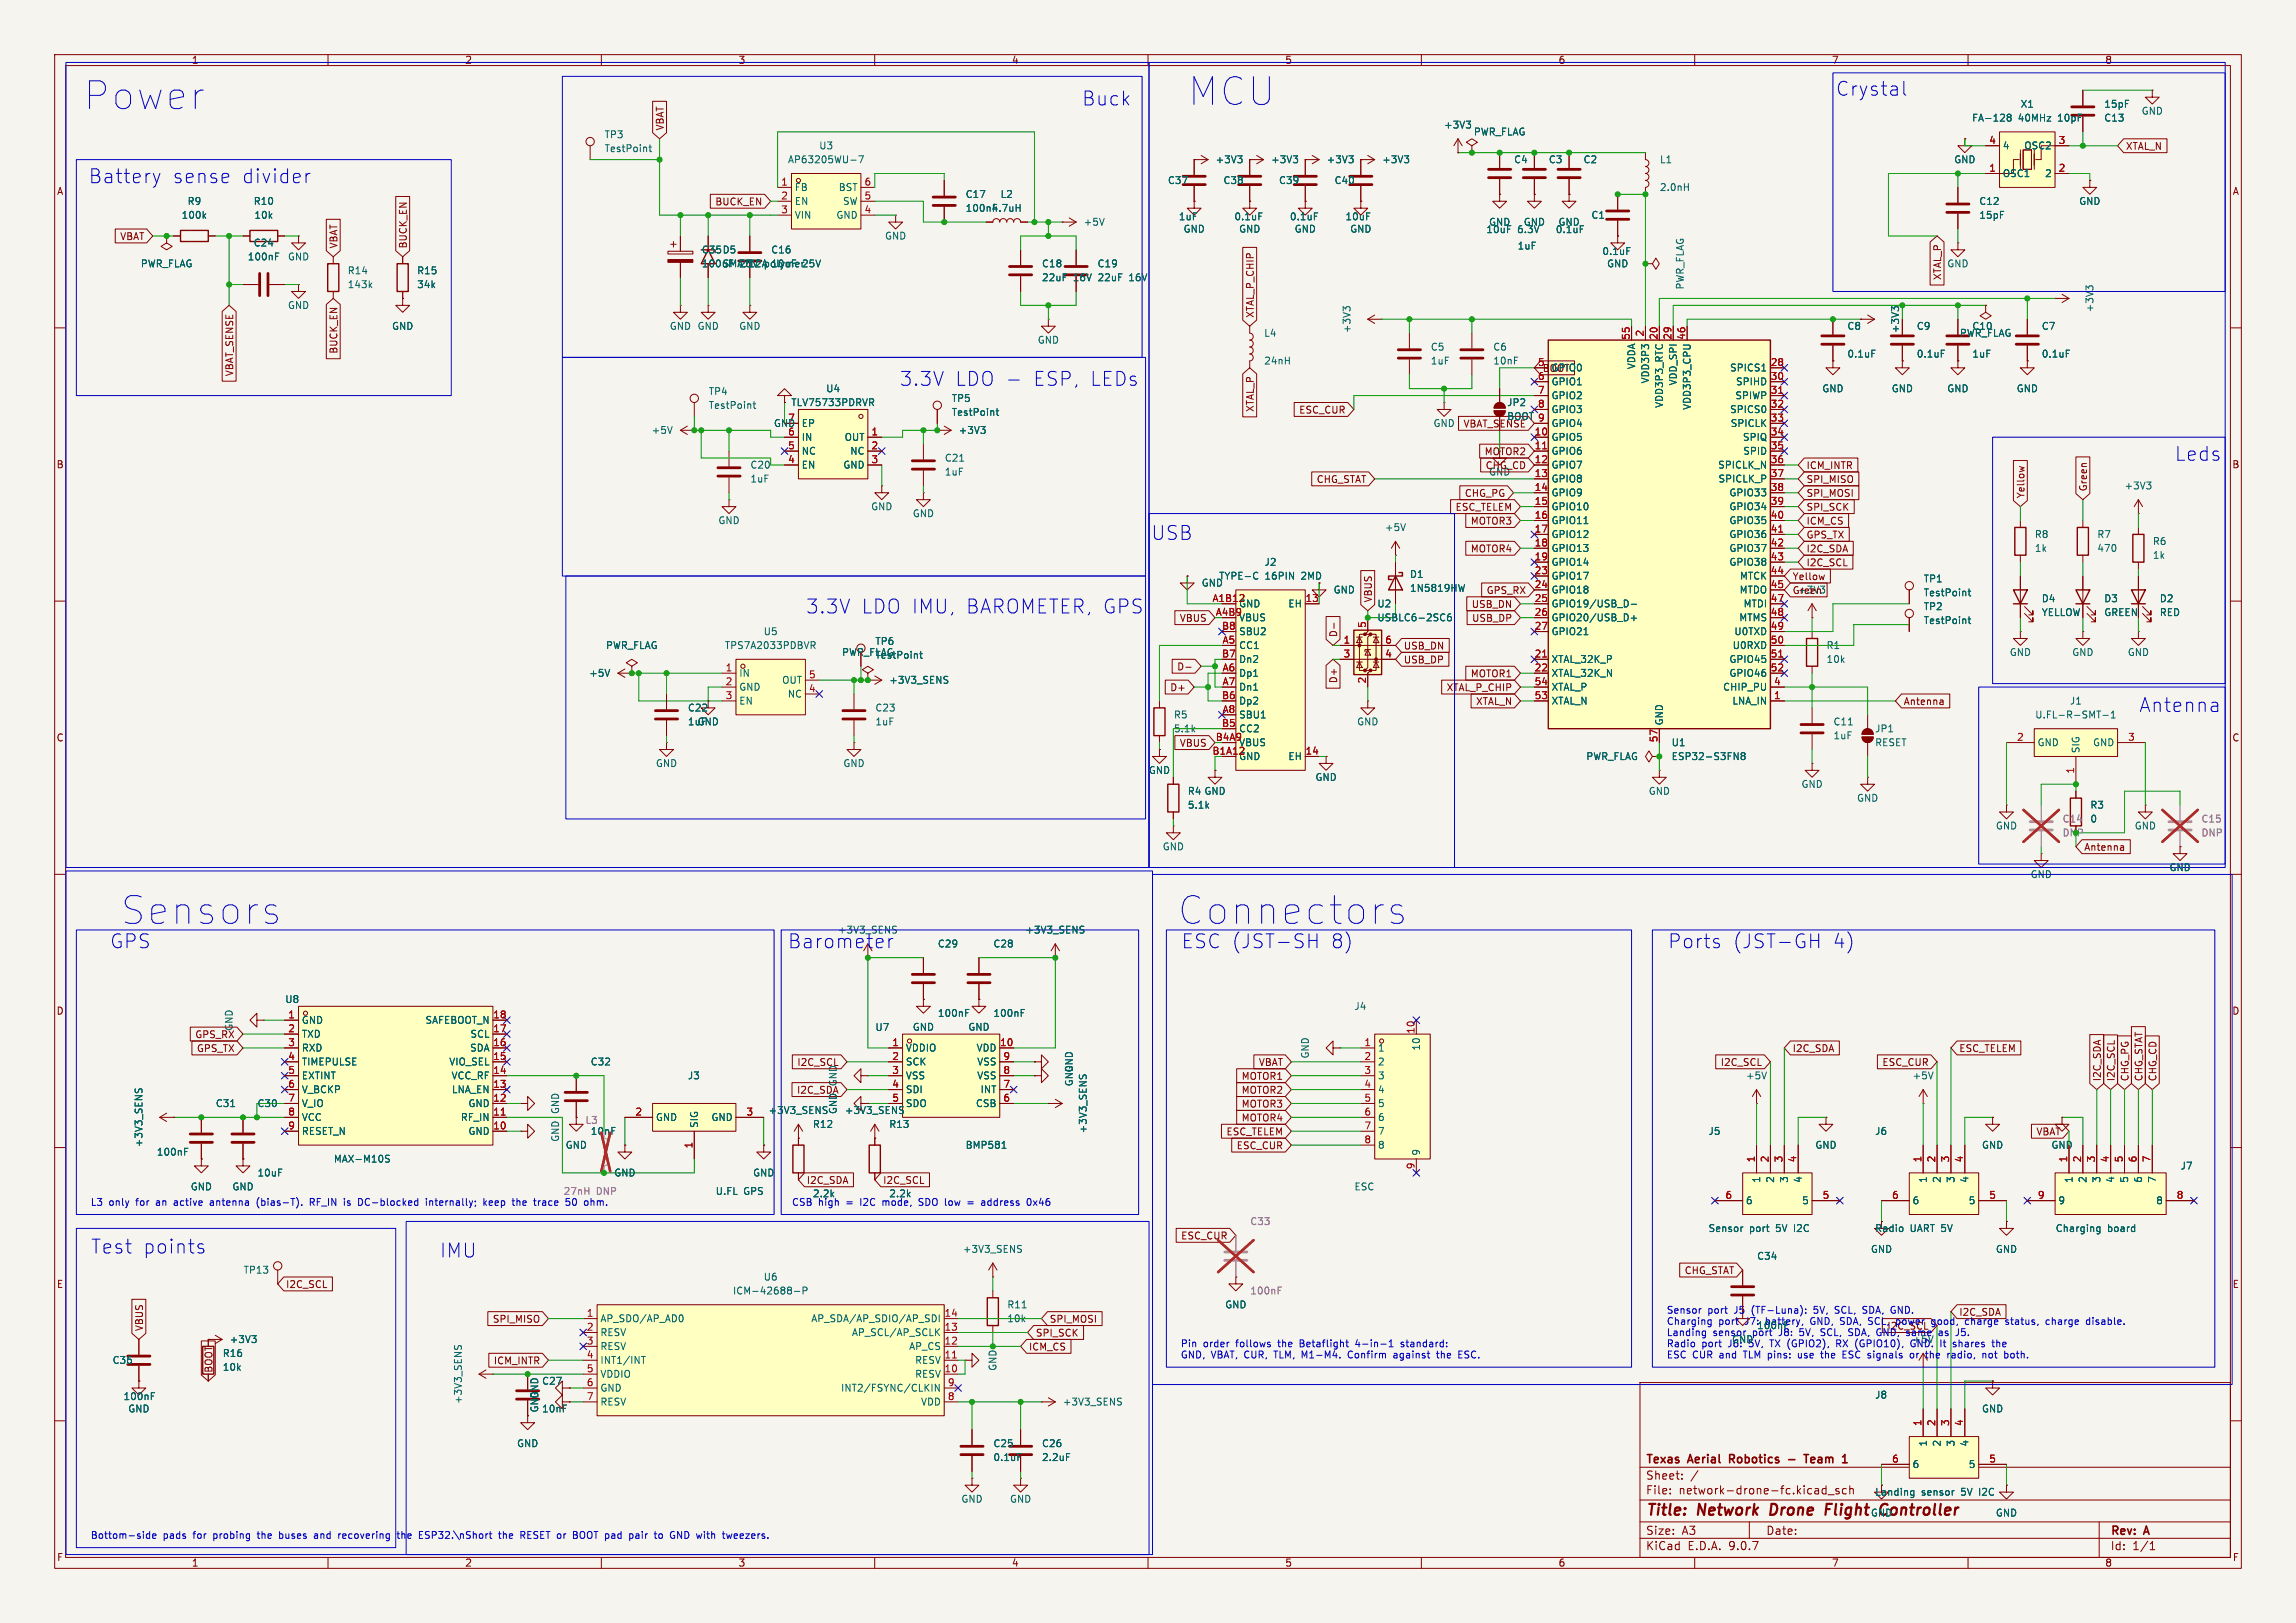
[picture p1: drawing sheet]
<svg xmlns="http://www.w3.org/2000/svg" width="420mm" height="297mm" viewBox="0 0 420 297" stroke-linecap="round" stroke-linejoin="round" font-family="sans-serif">
<defs><g id="words">
<g font-size="7.1" fill="#0000c2">
<text x="15.4" y="20.3">Power</text>
<text x="217.5" y="19.5">MCU</text>
<text x="22.2" y="169.4">Sensors</text>
<text x="215.6" y="169.4">Connectors</text>
</g>
<g font-size="3.5" fill="#0000c2">
<text x="335.8" y="17.8">Crystal</text>
<text x="197.9" y="19.5">Buck</text>
<text x="16.2" y="33.8">Battery</text>
<text x="31.5" y="33.8">sense</text>
<text x="44.2" y="33.8">divider</text>
<text x="164.6" y="70.8">3.3V</text>
<text x="174.7" y="70.8">LDO -</text>
<text x="188.8" y="70.8">ESP, LEDs</text>
<text x="397.8" y="84.6">Leds</text>
<text x="210.6" y="99">USB</text>
<text x="147.4" y="112.5">3.3V</text>
<text x="157.5" y="112.5">LDO IMU, BAROMETER, GPS</text>
<text x="391.3" y="130.5">Antenna</text>
<text x="20" y="173.7">GPS</text>
<text x="144" y="173.7">Barometer</text>
<text x="216" y="173.7">ESC (JST-SH</text>
<text x="243.2" y="173.7">8)</text>
<text x="305" y="173.7">Ports</text>
<text x="316.8" y="173.7">(JST-GH</text>
<text x="335" y="173.7">4)</text>
<text x="16.5" y="229.6">Test</text>
<text x="26" y="229.6">points</text>
<text x="80.5" y="230.4">IMU</text>
</g>
<g font-size="2.8" fill="#840000">
<text x="301" y="277.9">Title:</text>
<text x="310.6" y="277.9">Network</text>
<text x="324.7" y="277.9">Drone</text>
<text x="335.6" y="277.9">Flight</text>
<text x="346.4" y="277.9">Controller</text>
</g>
<g font-size="2.1" fill="#840000">
<text x="301" y="268.2">Texas</text>
<text x="308.9" y="268.2">Aerial</text>
<text x="317" y="268.2">Robotics</text>
<text x="332" y="268.2">Team</text>
<text x="301" y="273.7">File:</text>
<text x="301" y="271">Sheet:</text>
<text x="307.1" y="273.7">network-drone-fc.kicad_sch</text>
<text x="301" y="281.1">Size:</text>
<text x="307.6" y="281.1">A3</text>
<text x="323" y="281.1">Date:</text>
<text x="386" y="281.3">Rev:</text>
<text x="392.4" y="281.3">A</text>
<text x="301" y="283.9">KiCad</text>
<text x="308.7" y="283.9">E.D.A.</text>
<text x="316.3" y="283.9">9.0.7</text>
<text x="386" y="283.9">Id:</text>
<text x="390.1" y="283.9">1/1</text>
</g>
<g font-size="1.8" fill="#840000">
<text x="35" y="11.9">1</text>
<text x="85" y="11.9">2</text>
<text x="135" y="11.9">3</text>
<text x="185" y="11.9">4</text>
<text x="235" y="11.9">5</text>
<text x="285" y="11.9">6</text>
<text x="335" y="11.9">7</text>
<text x="385" y="11.9">8</text>
<text x="121.6" y="24" transform="rotate(-90 121.6 24)">VBAT</text>
<text x="388.8" y="27.6">XTAL_N</text>
<text x="10.3" y="35.9">A</text>
<text x="408.3" y="35.9">A</text>
<text x="130.8" y="37.8">BUCK_EN</text>
<text x="21.9" y="44.1">VBAT</text>
<text x="61.9" y="45.6" transform="rotate(-90 61.9 45.6)">VBAT</text>
<text x="74.6" y="45.6" transform="rotate(-90 74.6 45.6)">BUCK_EN</text>
<text x="355.3" y="51.3" transform="rotate(-90 355.3 51.3)">XTAL_P</text>
<text x="229.6" y="58.3" transform="rotate(-90 229.6 58.3)">XTAL_P_CHIP</text>
<text x="61.9" y="64.8" transform="rotate(-90 61.9 64.8)">BUCK_EN</text>
<text x="347.6" y="61.1" transform="rotate(-90 347.6 61.1)">+3V3</text>
<text x="42.9" y="68.9" transform="rotate(-90 42.9 68.9)">VBAT_SENSE</text>
<text x="229.6" y="75.5" transform="rotate(-90 229.6 75.5)">XTAL_P</text>
<text x="237.6" y="75.9">ESC_CUR</text>
<text x="267.6" y="78.4">VBAT_SENSE</text>
<text x="271.5" y="83.5">MOTOR2</text>
<text x="10.3" y="85.9">B</text>
<text x="240.8" y="88.6">CHG_STAT</text>
<text x="271.7" y="86">CHG_CD</text>
<text x="272.3" y="87.2">GND</text>
<text x="330.4" y="86">ICM_INTR</text>
<text x="330.4" y="88.6">SPI_MISO</text>
<text x="408.2" y="85.9">B</text>
<text x="266.2" y="93.7">ESC_TELEM</text>
<text x="267.8" y="91.1">CHG_PG</text>
<text x="330.4" y="93.7">SPI_SCK</text>
<text x="330.4" y="91.1">SPI_MOSI</text>
<text x="370.5" y="91.3" transform="rotate(-90 370.5 91.3)">Yellow</text>
<text x="382" y="90" transform="rotate(-90 382 90)">Green</text>
<text x="268.9" y="96.2">MOTOR3</text>
<text x="268.9" y="101.3">MOTOR4</text>
<text x="330.4" y="101.3">I2C_SDA</text>
<text x="330.4" y="98.7">GPS_TX</text>
<text x="330.4" y="96.2">ICM_CS</text>
<text x="327.8" y="106.4">Yellow</text>
<text x="330.4" y="103.8">I2C_SCL</text>
<text x="215.7" y="114">VBUS</text>
<text x="251.1" y="110.3" transform="rotate(-90 251.1 110.3)">VBUS</text>
<text x="269.1" y="111.4">USB_DN</text>
<text x="269.2" y="114">USB_DP</text>
<text x="271.8" y="108.9">GPS_RX</text>
<text x="327.8" y="108.9">Green</text>
<text x="328.8" y="108.8">+3V3</text>
<text x="244.8" y="116.7" transform="rotate(-90 244.8 116.7)">D-</text>
<text x="256.7" y="119.1">USB_DN</text>
<text x="215.2" y="122.9">D-</text>
<text x="244.8" y="125.1" transform="rotate(-90 244.8 125.1)">D+</text>
<text x="256.7" y="121.6">USB_DP</text>
<text x="268.9" y="124.1">MOTOR1</text>
<text x="214" y="126.7">D+</text>
<text x="264.5" y="126.7">XTAL_P_CHIP</text>
<text x="269.9" y="129.2">XTAL_N</text>
<text x="348.1" y="129.2">Antenna</text>
<text x="10.3" y="135.9">C</text>
<text x="215.7" y="136.8">VBUS</text>
<text x="408.2" y="135.9">C</text>
<text x="381.2" y="155.9">Antenna</text>
<text x="10.3" y="185.9">D</text>
<text x="408.2" y="185.9">D</text>
<text x="35.6" y="190.2">GPS_RX</text>
<text x="42.8" y="188.7" transform="rotate(-90 42.8 188.7)">GND</text>
<text x="35.9" y="192.7">GPS_TX</text>
<text x="145.7" y="195.3">I2C_SCL</text>
<text x="227" y="197.8">MOTOR1</text>
<text x="230.2" y="195.3">VBAT</text>
<text x="314.7" y="195.3">I2C_SCL</text>
<text x="327.8" y="192.7">I2C_SDA</text>
<text x="344.2" y="195.3">ESC_CUR</text>
<text x="358.3" y="192.7">ESC_TELEM</text>
<text x="384.5" y="198" transform="rotate(-90 384.5 198)">I2C_SDA</text>
<text x="387" y="198" transform="rotate(-90 387 198)">I2C_SCL</text>
<text x="389.6" y="198" transform="rotate(-90 389.6 198)">CHG_PG</text>
<text x="392.1" y="198" transform="rotate(-90 392.1 198)">CHG_STAT</text>
<text x="394.7" y="198" transform="rotate(-90 394.7 198)">CHG_CD</text>
<text x="145.7" y="200.3">I2C_SDA</text>
<text x="227" y="200.3">MOTOR2</text>
<text x="227" y="202.9">MOTOR3</text>
<text x="224.2" y="208">ESC_TELEM</text>
<text x="227" y="205.4">MOTOR4</text>
<text x="372.4" y="208">VBAT</text>
<text x="226.1" y="210.5">ESC_CUR</text>
<text x="147.5" y="216.9">I2C_SDA</text>
<text x="161.4" y="216.9">I2C_SCL</text>
<text x="216" y="227">ESC_CUR</text>
<text x="308.1" y="233.4">CHG_STAT</text>
<text x="10.3" y="235.9">E</text>
<text x="52.2" y="235.9">I2C_SCL</text>
<text x="408.3" y="235.9">E</text>
<text x="26.4" y="243.7" transform="rotate(-90 26.4 243.7)">VBUS</text>
<text x="90" y="242.3">SPI_MISO</text>
<text x="189.4" y="244.8">SPI_SCK</text>
<text x="191.9" y="242.3">SPI_MOSI</text>
<text x="317.4" y="240.5">J5</text>
<text x="39.1" y="251.3" transform="rotate(-90 39.1 251.3)">BOOT</text>
<text x="90.2" y="249.9">ICM_INTR</text>
<text x="188.1" y="247.3">ICM_CS</text>
<text x="10.3" y="285.9">F</text>
<text x="35" y="286.9">1</text>
<text x="85" y="286.9">2</text>
<text x="135" y="286.9">3</text>
<text x="185" y="286.9">4</text>
<text x="235" y="286.9">5</text>
<text x="285" y="286.9">6</text>
<text x="335" y="286.9">7</text>
<text x="385" y="286.9">8</text>
<text x="408.3" y="285.9">F</text>
</g>
<g font-size="1.8" fill="#006464">
<text x="264.1" y="23.7">+3V3</text>
<text x="360.6" y="22.5">FA-128</text>
<text x="369.2" y="22.5">40MHz</text>
<text x="369.5" y="19.9">X1</text>
<text x="376.6" y="22.5">10pF</text>
<text x="384.8" y="22.5">C13</text>
<text x="384.8" y="19.9">15pF</text>
<text x="391.7" y="21.2">GND</text>
<text x="110.5" y="25.5">TP3</text>
<text x="110.5" y="28">TestPoint</text>
<text x="149.8" y="27.5">U3</text>
<text x="269.5" y="25">PWR_FLAG</text>
<text x="366.3" y="27.5">4</text>
<text x="370.2" y="27.5">OSC2</text>
<text x="144" y="30.1">AP63205WU-7</text>
<text x="145.3" y="35.2">FB</text>
<text x="153.3" y="35.2">BST</text>
<text x="213.5" y="33.9">C37</text>
<text x="222.3" y="30.1">+3V3</text>
<text x="223.7" y="33.9">C38</text>
<text x="232.4" y="30.1">+3V3</text>
<text x="233.9" y="33.9">C39</text>
<text x="242.6" y="30.1">+3V3</text>
<text x="244" y="33.9">C40</text>
<text x="252.7" y="30.1">+3V3</text>
<text x="276.9" y="30.1">C4</text>
<text x="283.2" y="30.1">C3</text>
<text x="289.6" y="30.1">C2</text>
<text x="303.5" y="35.2">2.0nH</text>
<text x="303.5" y="30.1">L1</text>
<text x="357.4" y="30.1">GND</text>
<text x="366.3" y="32.6">OSC1</text>
<text x="374" y="32.6">2</text>
<text x="33.1" y="40.2">100k</text>
<text x="34.2" y="37.7">R9</text>
<text x="46.3" y="37.7">R10</text>
<text x="46.4" y="40.2">10k</text>
<text x="145.3" y="37.7">EN</text>
<text x="145.3" y="40.2">VIN</text>
<text x="152.9" y="40.2">GND</text>
<text x="154.1" y="37.7">SW</text>
<text x="176.5" y="39">100nF4.7uH</text>
<text x="176.5" y="36.4">C17</text>
<text x="182.9" y="36.4">L2</text>
<text x="198.1" y="41.5">+5V</text>
<text x="215.5" y="40.5">1uF</text>
<text x="225.7" y="40.5">0.1uF</text>
<text x="235.9" y="40.5">0.1uF</text>
<text x="246" y="40.5">10uF</text>
<text x="272.3" y="41.5">GND</text>
<text x="278.6" y="41.5">GND</text>
<text x="285" y="41.5">GND</text>
<text x="291" y="40.2">C1</text>
<text x="362" y="37.7">C12</text>
<text x="362" y="40.2">15pF</text>
<text x="380.2" y="37.7">GND</text>
<text x="45.2" y="47.9">100nF</text>
<text x="46.3" y="45.3">C24</text>
<text x="52.6" y="47.9">GND</text>
<text x="128.3" y="46.6">C35 D5</text>
<text x="141" y="46.6">C16</text>
<text x="161.8" y="44">GND</text>
<text x="216.4" y="42.8">GND</text>
<text x="226.6" y="42.8">GND</text>
<text x="236.7" y="42.8">GND</text>
<text x="246.9" y="42.8">GND</text>
<text x="271.8" y="42.9">10uF</text>
<text x="277.5" y="45.9">1uF</text>
<text x="277.6" y="42.9">6.3V</text>
<text x="284.5" y="42.9">0.1uF</text>
<text x="293" y="46.9">0.1uF</text>
<text x="25.7" y="49.1">PWR_FLAG</text>
<text x="63.5" y="50.4">R14</text>
<text x="63.5" y="52.9">143k</text>
<text x="76.2" y="52.9">34k</text>
<text x="76.2" y="50.4">R15</text>
<text x="128.3" y="49.1">100uF</text>
<text x="132.1" y="49.1">SMAJ12Apolymer 25V</text>
<text x="135.3" y="49.1">25V</text>
<text x="141" y="49.1">10uF</text>
<text x="190.5" y="49.1">C18</text>
<text x="190.5" y="51.7">22uF</text>
<text x="196.3" y="51.7">16V 22uF</text>
<text x="200.7" y="49.1">C19</text>
<text x="206.5" y="51.7">16V</text>
<text x="293.9" y="49.1">GND</text>
<text x="308.2" y="53.1" transform="rotate(-90 308.2 53.1)">PWR_FLAG</text>
<text x="356.1" y="49.1">GND</text>
<text x="52.6" y="56.7">GND</text>
<text x="383.1" y="57.3" transform="rotate(-90 383.1 57.3)">+3V3</text>
<text x="71.6" y="60.6">GND</text>
<text x="122.4" y="60.6">GND GND</text>
<text x="135.1" y="60.6">GND</text>
<text x="189.7" y="63.1">GND</text>
<text x="231.1" y="61.8">L4</text>
<text x="247.2" y="61.1" transform="rotate(-90 247.2 61.1)">+3V3</text>
<text x="261.6" y="64.4">C5</text>
<text x="273.1" y="64.4">C6</text>
<text x="337.8" y="60.6">C8</text>
<text x="337.8" y="65.6">0.1uF</text>
<text x="350.5" y="60.6">C9</text>
<text x="350.5" y="65.6">0.1uF</text>
<text x="358.4" y="61.8">PWR_FLAG</text>
<text x="360.7" y="65.6">1uF</text>
<text x="360.7" y="60.6">C10</text>
<text x="373.4" y="60.6">C7</text>
<text x="373.4" y="65.6">0.1uF</text>
<text x="151" y="72">U4</text>
<text x="231.1" y="66.9">24nH</text>
<text x="261.6" y="66.9">1uF</text>
<text x="273.1" y="66.9">10nF</text>
<text x="282.1" y="68.3">BOOT</text>
<text x="283.7" y="68.2">GPIO0</text>
<text x="283.7" y="70.7">GPIO1</text>
<text x="299.3" y="67.7" transform="rotate(-90 299.3 67.7)">VDDA</text>
<text x="301.9" y="70.3" transform="rotate(-90 301.9 70.3)">VDD3P3</text>
<text x="306.9" y="70.6" transform="rotate(-90 306.9 70.6)">VDD_SPI</text>
<text x="316.4" y="68.2">SPICS1</text>
<text x="317.5" y="70.7">SPIHD</text>
<text x="333.2" y="72">GND</text>
<text x="345.9" y="72">GND</text>
<text x="356.1" y="72">GND</text>
<text x="368.8" y="72">GND</text>
<text x="129.5" y="72.5">TP4</text>
<text x="129.5" y="75">TestPoint</text>
<text x="144.1" y="77.2">7</text>
<text x="144.6" y="74.5">TLV75733PDRVR</text>
<text x="174" y="73.8">TP5</text>
<text x="174" y="76.3">TestPoint</text>
<text x="275.6" y="74.5">JP2</text>
<text x="283.7" y="73.3">GPIO2</text>
<text x="283.7" y="75.8">GPIO3</text>
<text x="304.4" y="74.7" transform="rotate(-90 304.4 74.7)">VDD3P3_RTC</text>
<text x="309.5" y="75.1" transform="rotate(-90 309.5 75.1)">VDD3P3_CPU</text>
<text x="316.4" y="75.8">SPICS0</text>
<text x="317.3" y="73.3">SPIWP</text>
<text x="119.1" y="79.6">+5V</text>
<text x="141.5" y="78.3">GND</text>
<text x="144.1" y="79.8">6</text>
<text x="146.6" y="78.3">EP</text>
<text x="146.6" y="80.9">IN</text>
<text x="146.6" y="83.4">NC</text>
<text x="154.4" y="80.9">OUT</text>
<text x="155.4" y="83.4">NC</text>
<text x="175.3" y="79.6">+3V3</text>
<text x="262.1" y="78.3">GND</text>
<text x="283.7" y="78.3">GPIO4</text>
<text x="283.7" y="80.9">GPIO5</text>
<text x="283.7" y="83.4">GPIO6</text>
<text x="316.5" y="78.3">SPICLK</text>
<text x="318.7" y="80.9">SPIQ</text>
<text x="318.8" y="83.4">SPID</text>
<text x="137.2" y="88.5">1uF</text>
<text x="137.2" y="86">C20</text>
<text x="146.6" y="86">EN</text>
<text x="154.2" y="86">GND</text>
<text x="172.7" y="87.2">1uF</text>
<text x="172.7" y="84.7">C21</text>
<text x="283.7" y="86">GPIO7</text>
<text x="283.7" y="88.5">GPIO8</text>
<text x="314.2" y="86">SPICLK_N</text>
<text x="314.2" y="88.5">SPICLK_P</text>
<text x="388.5" y="89.8">+3V3</text>
<text x="159.3" y="93.6">GND</text>
<text x="166.9" y="94.8">GND</text>
<text x="283.7" y="91">GPIO9</text>
<text x="283.7" y="93.6">GPIO10</text>
<text x="316.2" y="91">GPIO33</text>
<text x="316.2" y="93.6">GPIO34</text>
<text x="131.3" y="96.1">GND</text>
<text x="253.2" y="97.4">+5V</text>
<text x="283.7" y="96.1">GPIO11</text>
<text x="283.7" y="98.7">GPIO12</text>
<text x="283.7" y="101.2">GPIO13</text>
<text x="316.2" y="96.1">GPIO35</text>
<text x="316.2" y="98.7">GPIO36</text>
<text x="316.2" y="101.2">GPIO37</text>
<text x="372.1" y="98.7">R8</text>
<text x="372.1" y="101.2">1k</text>
<text x="383.5" y="98.7">R7</text>
<text x="383.5" y="101.2">470</text>
<text x="393.7" y="99.9">R6</text>
<text x="219.7" y="107.5">GND</text>
<text x="222.9" y="106.3">TYPE-C</text>
<text x="231.2" y="103.7">J2</text>
<text x="231.4" y="106.3">16PIN</text>
<text x="238.2" y="106.3">2MD</text>
<text x="257.8" y="106">D1</text>
<text x="283.7" y="103.7">GPIO14</text>
<text x="283.7" y="106.3">GPIO17</text>
<text x="316.2" y="103.7">GPIO38</text>
<text x="318.2" y="106.3">MTCK</text>
<text x="351.8" y="106.8">TP1</text>
<text x="393.7" y="102.5">1k</text>
<text x="226.6" y="113.9">VBUS</text>
<text x="235.6" y="111.4">EH</text>
<text x="243.8" y="108.8">GND</text>
<text x="251.9" y="113.9">USBLC6-2SC6</text>
<text x="251.9" y="111.4">U2</text>
<text x="257.8" y="108.5">1N5819HW</text>
<text x="283.7" y="108.8">GPIO18</text>
<text x="283.7" y="111.4">GPIO19/USB_D-</text>
<text x="283.7" y="113.9">GPIO20/USB_D+</text>
<text x="318.1" y="113.9">MTMS</text>
<text x="318.1" y="108.8">MTDO</text>
<text x="318.8" y="111.4">MTDI</text>
<text x="351.8" y="109.3">TestPoint</text>
<text x="351.8" y="111.9">TP2</text>
<text x="373.4" y="110.4">D4</text>
<text x="373.4" y="112.9">YELLOW</text>
<text x="384.8" y="110.4">D3</text>
<text x="384.8" y="112.9">GREEN</text>
<text x="395" y="110.4">D2</text>
<text x="395" y="112.9">RED</text>
<text x="110.8" y="119">PWR_FLAG</text>
<text x="132.5" y="119">TPS7A2033PDBVR</text>
<text x="139.6" y="116.4">U5</text>
<text x="160" y="118.2">TP6</text>
<text x="226.6" y="116.4">SBU2</text>
<text x="226.6" y="119">CC1</text>
<text x="283.7" y="116.4">GPIO21</text>
<text x="316.8" y="119">U0RXD</text>
<text x="317.2" y="116.4">U0TXD</text>
<text x="334" y="119">R1</text>
<text x="351.8" y="114.4">TestPoint</text>
<text x="107.7" y="124.1">+5V</text>
<text x="135.1" y="124.1">IN</text>
<text x="143" y="125.3">OUT</text>
<text x="153.9" y="120.2">PWR_FLAG</text>
<text x="160" y="120.8">TestPoint</text>
<text x="162.6" y="125.3">+3V3_SENS</text>
<text x="226.6" y="121.5">Dn2</text>
<text x="226.6" y="124.1">Dp1</text>
<text x="283.7" y="121.5">XTAL_32K_P</text>
<text x="283.7" y="124.1">XTAL_32K_N</text>
<text x="316.2" y="121.5">GPIO45</text>
<text x="316.2" y="124.1">GPIO46</text>
<text x="334" y="121.5">10k</text>
<text x="367.5" y="120.2">GND</text>
<text x="379" y="120.2">GND</text>
<text x="389.1" y="120.2">GND</text>
<text x="125.7" y="130.4">C22</text>
<text x="135.1" y="126.6">GND</text>
<text x="135.1" y="129.1">EN</text>
<text x="144" y="127.9">NC</text>
<text x="160" y="130.4">C23</text>
<text x="214.6" y="131.7">R5</text>
<text x="226.6" y="126.6">Dn1</text>
<text x="226.6" y="129.1">Dp2</text>
<text x="226.6" y="131.7">SBU1</text>
<text x="283.7" y="126.6">XTAL_P</text>
<text x="283.7" y="129.1">XTAL_N</text>
<text x="315.1" y="126.6">CHIP_PU</text>
<text x="316.8" y="129.1">LNA_IN</text>
<text x="372.2" y="131.7">U.FL-R-SMT-1</text>
<text x="378.5" y="129.1">J1</text>
<text x="125.7" y="132.9">1uF</text>
<text x="127.5" y="132.9">GND</text>
<text x="160" y="132.9">1uF</text>
<text x="214.6" y="134.2">5.1k</text>
<text x="248.2" y="132.9">GND</text>
<text x="304.4" y="132.8" transform="rotate(-90 304.4 132.8)">GND</text>
<text x="305.7" y="136.8">U1</text>
<text x="335.3" y="135.5">1uF</text>
<text x="335.3" y="132.9">C11</text>
<text x="342.9" y="134.2">JP1</text>
<text x="342.9" y="136.8">RESET</text>
<text x="372.6" y="136.8">GND</text>
<text x="380.6" y="137.9" transform="rotate(-90 380.6 137.9)">SIG</text>
<text x="382.8" y="136.8">GND</text>
<text x="119.9" y="140.6">GND</text>
<text x="154.2" y="140.6">GND</text>
<text x="210.1" y="141.8">GND</text>
<text x="235.6" y="139.3">EH</text>
<text x="240.5" y="143.1">GND</text>
<text x="290.1" y="139.3">PWR_FLAG</text>
<text x="305.7" y="139.3">ESP32-S3FN8</text>
<text x="217.2" y="145.6">R4 GND</text>
<text x="217.2" y="148.2">5.1k</text>
<text x="301.5" y="145.6">GND</text>
<text x="329.4" y="144.4">GND</text>
<text x="339.6" y="146.9">GND</text>
<text x="382.3" y="148.2">R3</text>
<text x="212.6" y="155.8">GND</text>
<text x="365" y="152">GND</text>
<text x="382.3" y="150.7">0</text>
<text x="390.4" y="152">GND</text>
<text x="371.3" y="160.9">GND</text>
<text x="396.7" y="159.6">GND</text>
<text x="171.5" y="173.6">C29</text>
<text x="181.6" y="173.6">C28</text>
<text x="187.5" y="171">+3V3_SENS</text>
<text x="52.1" y="183.7">U8</text>
<text x="247.7" y="185">J4</text>
<text x="55.1" y="187.6">GND</text>
<text x="55.1" y="190.1">TXD</text>
<text x="77.7" y="187.6">SAFEBOOT_N</text>
<text x="86" y="190.1">SCL</text>
<text x="160" y="188.9">U7</text>
<text x="166.9" y="188.8">GND</text>
<text x="171.5" y="186.3">100nF</text>
<text x="177" y="188.8">GND</text>
<text x="181.6" y="186.3">100nF</text>
<text x="55.1" y="192.6">RXD</text>
<text x="55.1" y="195.2">TIMEPULSE</text>
<text x="55.1" y="197.7">EXTINT</text>
<text x="82.1" y="195.2">VIO_SEL</text>
<text x="82.5" y="197.7">VCC_RF</text>
<text x="85.9" y="192.6">SDA</text>
<text x="108" y="195.2">C32</text>
<text x="125.7" y="197.7">J3</text>
<text x="165.6" y="192.6">VDDIO</text>
<text x="165.6" y="195.2">SCK</text>
<text x="165.6" y="197.7">VSS</text>
<text x="178.5" y="192.6">VDD</text>
<text x="178.7" y="195.2">VSS</text>
<text x="178.7" y="197.7">VSS</text>
<text x="196.4" y="196.3" transform="rotate(-90 196.4 196.3)">GND</text>
<text x="239.6" y="193.8" transform="rotate(-90 239.6 193.8)">GND</text>
<text x="252" y="192.6">1</text>
<text x="252" y="195.2">2</text>
<text x="252" y="197.7">3</text>
<text x="259.9" y="192.4" transform="rotate(-90 259.9 192.4)">10</text>
<text x="319.3" y="197.7">+5V</text>
<text x="349.8" y="197.7">+5V</text>
<text x="39.4" y="202.8">C31</text>
<text x="47" y="202.8">C30</text>
<text x="55.1" y="200.3">V_BCKP</text>
<text x="55.1" y="202.8">V_IO</text>
<text x="82.6" y="200.3">LNA_EN</text>
<text x="85.6" y="202.8">GND</text>
<text x="102.5" y="204" transform="rotate(-90 102.5 204)">GND</text>
<text x="153.3" y="204" transform="rotate(-90 153.3 204)">GND GND</text>
<text x="153.3" y="204" transform="rotate(-90 153.3 204)">GND</text>
<text x="165.6" y="200.3">SDI</text>
<text x="165.6" y="202.8">SDO</text>
<text x="178.4" y="202.8">CSB</text>
<text x="179.3" y="200.3">INT</text>
<text x="252" y="200.3">4</text>
<text x="252" y="202.8">5</text>
<text x="55.1" y="205.3">VCC</text>
<text x="55.1" y="207.9">RESET_N</text>
<text x="84.2" y="205.3">RF_IN</text>
<text x="85.6" y="207.9">GND</text>
<text x="102.5" y="209" transform="rotate(-90 102.5 209)">GND</text>
<text x="119.9" y="205.3">GND</text>
<text x="127.9" y="206.5" transform="rotate(-90 127.9 206.5)">SIG</text>
<text x="130" y="205.3">GND</text>
<text x="140.5" y="204.1">+3V3_SENS</text>
<text x="148.6" y="206.6">R12</text>
<text x="154.4" y="204.1">+3V3_SENS</text>
<text x="162.6" y="206.6">R13</text>
<text x="199" y="207.5" transform="rotate(-90 199 207.5)">+3V3_SENS</text>
<text x="252" y="205.3">6</text>
<text x="252" y="207.9">7</text>
<text x="312.4" y="207.9">J5</text>
<text x="342.9" y="207.9">J6</text>
<text x="26.3" y="210" transform="rotate(-90 26.3 210)">+3V3_SENS</text>
<text x="28.6" y="211.7">100nF</text>
<text x="47" y="215.5">10uF</text>
<text x="61" y="213">MAX-M10S</text>
<text x="103.4" y="210.4">GND</text>
<text x="112.3" y="215.5">GND</text>
<text x="137.7" y="215.5">GND</text>
<text x="176.5" y="210.4">BMP581</text>
<text x="252" y="210.4">8</text>
<text x="259.9" y="211.6" transform="rotate(-90 259.9 211.6)">9</text>
<text x="332" y="210.4">GND</text>
<text x="362.5" y="210.4">GND</text>
<text x="375.2" y="210.4">GND</text>
<text x="398.8" y="214.2">J7</text>
<text x="34.8" y="218">GND</text>
<text x="42.4" y="218">GND</text>
<text x="130.8" y="218.9">U.FL</text>
<text x="136" y="218.9">GPS</text>
<text x="148.6" y="219.3">2.2k</text>
<text x="162.6" y="219.3">2.2k</text>
<text x="247.7" y="218">ESC</text>
<text x="319.3" y="220.6">6</text>
<text x="322.2" y="216.6" transform="rotate(-90 322.2 216.6)">1</text>
<text x="324.7" y="216.6" transform="rotate(-90 324.7 216.6)">2</text>
<text x="327.3" y="216.6" transform="rotate(-90 327.3 216.6)">3</text>
<text x="329.5" y="220.6">5</text>
<text x="329.8" y="216.6" transform="rotate(-90 329.8 216.6)">4</text>
<text x="349.8" y="220.6">6</text>
<text x="352.7" y="216.6" transform="rotate(-90 352.7 216.6)">1</text>
<text x="355.2" y="216.6" transform="rotate(-90 355.2 216.6)">2</text>
<text x="357.7" y="216.6" transform="rotate(-90 357.7 216.6)">3</text>
<text x="360" y="220.6">5</text>
<text x="360.3" y="216.6" transform="rotate(-90 360.3 216.6)">4</text>
<text x="376.4" y="220.6">9</text>
<text x="379.3" y="216.6" transform="rotate(-90 379.3 216.6)">1</text>
<text x="381.9" y="216.6" transform="rotate(-90 381.9 216.6)">2</text>
<text x="384.4" y="216.6" transform="rotate(-90 384.4 216.6)">3</text>
<text x="386.9" y="216.6" transform="rotate(-90 386.9 216.6)">4</text>
<text x="389.5" y="216.6" transform="rotate(-90 389.5 216.6)">5</text>
<text x="392" y="216.6" transform="rotate(-90 392 216.6)">6</text>
<text x="394.3" y="220.6">8</text>
<text x="394.6" y="216.6" transform="rotate(-90 394.6 216.6)">7</text>
<text x="312.4" y="225.7">Sensor</text>
<text x="320" y="225.7">port</text>
<text x="325" y="225.7">5V</text>
<text x="328.5" y="225.7">I2C</text>
<text x="342.9" y="225.7">Radio</text>
<text x="349.4" y="225.7">UART 5V</text>
<text x="375.9" y="225.7">Charging</text>
<text x="385.5" y="225.7">board</text>
<text x="44.5" y="233.3">TP13</text>
<text x="176" y="229.5">+3V3_SENS</text>
<text x="321.3" y="230.7">C34</text>
<text x="342.1" y="229.5">GND</text>
<text x="365" y="229.5">GND</text>
<text x="134" y="237.1">ICM-42688-P</text>
<text x="139.6" y="234.5">U6</text>
<text x="184.2" y="239.6">R11</text>
<text x="224" y="239.6">GND</text>
<text x="41.9" y="246">+3V3</text>
<text x="109.7" y="242.2">AP_SDO/AP_AD0</text>
<text x="109.7" y="244.7">RESV</text>
<text x="148.3" y="242.2">AP_SDA/AP_SDIO/AP_SDI</text>
<text x="155.7" y="244.7">AP_SCL/AP_SCLK</text>
<text x="184.2" y="242.2">10k</text>
<text x="316.7" y="246">GND</text>
<text x="319.4" y="242.5">J7:</text>
<text x="320.7" y="244.6">port</text>
<text x="321.3" y="243.4">100nF</text>
<text x="323.3" y="242.5">battery,</text>
<text x="20.5" y="249.8">C36</text>
<text x="40.6" y="251.1">10k</text>
<text x="40.6" y="248.5">R16</text>
<text x="109.7" y="247.2">RESV</text>
<text x="109.7" y="249.8">INT1/INT</text>
<text x="166.2" y="247.2">AP_CS</text>
<text x="167.3" y="249.8">RESV</text>
<text x="182.5" y="251" transform="rotate(-90 182.5 251)">GND</text>
<text x="316.3" y="246.6">J6:</text>
<text x="320.2" y="246.6">5V,</text>
<text x="22.5" y="256.4">100nF</text>
<text x="84.7" y="257" transform="rotate(-90 84.7 257)">+3V3_SENS</text>
<text x="98.7" y="256" transform="rotate(-90 98.7 256)">GND</text>
<text x="99.1" y="253.6">C27</text>
<text x="109.7" y="252.3">VDDIO</text>
<text x="109.7" y="254.9">GND</text>
<text x="109.7" y="257.4">RESV</text>
<text x="153.7" y="254.9">INT2/FSYNC/CLKIN</text>
<text x="167.3" y="252.3">RESV</text>
<text x="168.4" y="257.4">VDD</text>
<text x="194.3" y="257.4">+3V3_SENS</text>
<text x="342.9" y="256.1">J8</text>
<text x="23.4" y="258.7">GND</text>
<text x="98.7" y="258.6" transform="rotate(-90 98.7 258.6)">GND</text>
<text x="99.1" y="258.7">10nF</text>
<text x="362.5" y="258.7">GND</text>
<text x="94.5" y="265">GND</text>
<text x="181.6" y="265">C25</text>
<text x="181.6" y="267.6">0.1uF</text>
<text x="190.5" y="265">C26</text>
<text x="190.5" y="267.6">2.2uF</text>
<text x="349.8" y="268.8">6</text>
<text x="352.7" y="264.8" transform="rotate(-90 352.7 264.8)">1</text>
<text x="355.2" y="264.8" transform="rotate(-90 355.2 264.8)">2</text>
<text x="357.7" y="264.8" transform="rotate(-90 357.7 264.8)">3</text>
<text x="360" y="268.8">5</text>
<text x="360.3" y="264.8" transform="rotate(-90 360.3 264.8)">4</text>
<text x="175.8" y="275.2">GND</text>
<text x="184.7" y="275.2">GND</text>
<text x="342.9" y="273.9">Landing</text>
<text x="351.5" y="273.9">sensor</text>
<text x="358.9" y="273.9">5V</text>
<text x="362.3" y="273.9">I2C</text>
<text x="342.1" y="277.7">GND</text>
<text x="365" y="277.7">GND</text>
</g>
<g font-size="1.8" fill="#a90000">
<text x="363.8" y="26.4">4</text>
<text x="376.5" y="26.4">3</text>
<text x="142.8" y="34">1</text>
<text x="158" y="34">6</text>
<text x="363.8" y="31.5">1</text>
<text x="376.5" y="31.5">2</text>
<text x="142.8" y="36.6">2</text>
<text x="142.8" y="39.1">3</text>
<text x="158" y="36.6">5</text>
<text x="158" y="39.1">4</text>
<text x="298.2" y="62.3" transform="rotate(-90 298.2 62.3)">55</text>
<text x="300.7" y="61.7" transform="rotate(-90 300.7 61.7)">2</text>
<text x="303.3" y="62.3" transform="rotate(-90 303.3 62.3)">20</text>
<text x="305.8" y="62.3" transform="rotate(-90 305.8 62.3)">29</text>
<text x="308.4" y="62.3" transform="rotate(-90 308.4 62.3)">46</text>
<text x="281.2" y="67.1">5</text>
<text x="281.2" y="69.6">6</text>
<text x="323.8" y="67.1">28</text>
<text x="323.8" y="69.6">30</text>
<text x="275.6" y="77.1">BOOT 9</text>
<text x="281.2" y="72.1">7</text>
<text x="281.2" y="74.7">8</text>
<text x="323.8" y="72.1">31</text>
<text x="323.8" y="74.7">32</text>
<text x="323.8" y="77.2">33</text>
<text x="144.1" y="82.3">5</text>
<text x="159.3" y="79.8">1</text>
<text x="159.3" y="82.3">2</text>
<text x="280.6" y="79.8">10</text>
<text x="280.6" y="82.3">11</text>
<text x="323.8" y="79.8">34</text>
<text x="323.8" y="82.3">35</text>
<text x="144.1" y="84.8">4</text>
<text x="159.3" y="84.8">3</text>
<text x="280.6" y="84.8">12</text>
<text x="280.6" y="87.4">13</text>
<text x="280.6" y="89.9">14</text>
<text x="323.8" y="84.8">36</text>
<text x="323.8" y="87.4">37</text>
<text x="323.8" y="89.9">38</text>
<text x="280.6" y="92.5">15</text>
<text x="280.6" y="95">16</text>
<text x="323.8" y="92.5">39</text>
<text x="323.8" y="95">40</text>
<text x="280.6" y="97.5">17</text>
<text x="280.6" y="100.1">18</text>
<text x="323.8" y="97.5">41</text>
<text x="323.8" y="100.1">42</text>
<text x="280.6" y="102.6">19</text>
<text x="280.6" y="105.2">23</text>
<text x="280.6" y="107.7">24</text>
<text x="323.8" y="107.7">45</text>
<text x="323.8" y="102.6">43</text>
<text x="323.8" y="105.2">44</text>
<text x="221.7" y="110.2">A1B12</text>
<text x="222.3" y="112.8">A4B9</text>
<text x="226.6" y="111.4">GND</text>
<text x="238.7" y="110.2">13</text>
<text x="280.6" y="110.2">25</text>
<text x="280.6" y="112.8">26</text>
<text x="323.8" y="110.2">47</text>
<text x="323.8" y="112.8">48</text>
<text x="223.4" y="115.3">B8</text>
<text x="223.5" y="117.9">A5</text>
<text x="245.7" y="117.9">1</text>
<text x="249.9" y="115" transform="rotate(-90 249.9 115)">5</text>
<text x="253.3" y="117.9">6</text>
<text x="280.6" y="115.3">27</text>
<text x="323.8" y="115.3">49</text>
<text x="323.8" y="117.9">50</text>
<text x="132.6" y="122.9">1</text>
<text x="132.6" y="125.5">2</text>
<text x="147.9" y="124.2">5</text>
<text x="223.4" y="120.4">B7</text>
<text x="223.5" y="122.9">A6</text>
<text x="223.5" y="125.5">A7</text>
<text x="245.7" y="120.4">3</text>
<text x="249.9" y="125.2" transform="rotate(-90 249.9 125.2)">2</text>
<text x="253.3" y="120.4">4</text>
<text x="280.6" y="120.4">21</text>
<text x="280.6" y="122.9">22</text>
<text x="280.6" y="125.5">54</text>
<text x="323.8" y="120.4">51</text>
<text x="323.8" y="122.9">52</text>
<text x="324.4" y="125.5">4</text>
<text x="132.6" y="128">3</text>
<text x="147.9" y="126.7">4</text>
<text x="223.4" y="128">B6</text>
<text x="223.5" y="130.6">A8</text>
<text x="280.6" y="128">53</text>
<text x="324.4" y="128">1</text>
<text x="222.3" y="135.6">B4A9</text>
<text x="223.4" y="133.1">B5</text>
<text x="226.6" y="134.2">CC2</text>
<text x="226.6" y="136.8">VBUS</text>
<text x="303.3" y="135.9" transform="rotate(-90 303.3 135.9)">57</text>
<text x="368.9" y="135.6">2</text>
<text x="389.2" y="135.6">3</text>
<text x="221.7" y="138.2">B1A12</text>
<text x="226.6" y="139.3">GND</text>
<text x="238.7" y="138.2">14</text>
<text x="379.5" y="141.7" transform="rotate(-90 379.5 141.7)">1</text>
<text x="52.6" y="186.4">1</text>
<text x="52.6" y="189">2</text>
<text x="52.6" y="191.5">3</text>
<text x="90.1" y="186.4">18</text>
<text x="90.1" y="189">17</text>
<text x="90.1" y="191.5">16</text>
<text x="163.1" y="191.5">1</text>
<text x="182.8" y="191.5">10</text>
<text x="249.5" y="191.5">1</text>
<text x="258.8" y="189.3" transform="rotate(-90 258.8 189.3)">10</text>
<text x="52.6" y="194.1">4</text>
<text x="52.6" y="196.6">5</text>
<text x="90.1" y="194.1">15</text>
<text x="90.1" y="196.6">14</text>
<text x="163.1" y="194.1">2</text>
<text x="163.1" y="196.6">3</text>
<text x="183.4" y="194.1">9</text>
<text x="183.4" y="196.6">8</text>
<text x="249.5" y="194.1">2</text>
<text x="249.5" y="196.6">3</text>
<text x="52.6" y="199.1">6</text>
<text x="52.6" y="201.7">7</text>
<text x="90.1" y="199.1">13</text>
<text x="90.1" y="201.7">12</text>
<text x="163.1" y="199.1">4</text>
<text x="163.1" y="201.7">5</text>
<text x="183.4" y="199.1">7</text>
<text x="183.4" y="201.7">6</text>
<text x="249.5" y="199.1">4</text>
<text x="249.5" y="201.7">5</text>
<text x="52.6" y="204.2">8</text>
<text x="52.6" y="206.8">9</text>
<text x="90.1" y="204.2">11</text>
<text x="90.1" y="206.8">10</text>
<text x="116.1" y="204.2">2</text>
<text x="136.5" y="204.2">3</text>
<text x="249.5" y="204.2">6</text>
<text x="249.5" y="206.8">7</text>
<text x="249.5" y="209.3">8</text>
<text x="126.7" y="210.3" transform="rotate(-90 126.7 210.3)">1</text>
<text x="258.8" y="214.1" transform="rotate(-90 258.8 214.1)">9</text>
<text x="321.1" y="212.8" transform="rotate(-90 321.1 212.8)">1</text>
<text x="323.6" y="212.8" transform="rotate(-90 323.6 212.8)">2</text>
<text x="326.1" y="212.8" transform="rotate(-90 326.1 212.8)">3</text>
<text x="328.7" y="212.8" transform="rotate(-90 328.7 212.8)">4</text>
<text x="351.5" y="212.8" transform="rotate(-90 351.5 212.8)">1</text>
<text x="354.1" y="212.8" transform="rotate(-90 354.1 212.8)">2</text>
<text x="356.6" y="212.8" transform="rotate(-90 356.6 212.8)">3</text>
<text x="359.2" y="212.8" transform="rotate(-90 359.2 212.8)">4</text>
<text x="378.2" y="212.8" transform="rotate(-90 378.2 212.8)">1</text>
<text x="380.7" y="212.8" transform="rotate(-90 380.7 212.8)">2</text>
<text x="383.3" y="212.8" transform="rotate(-90 383.3 212.8)">3</text>
<text x="385.8" y="212.8" transform="rotate(-90 385.8 212.8)">4</text>
<text x="388.4" y="212.8" transform="rotate(-90 388.4 212.8)">5</text>
<text x="390.9" y="212.8" transform="rotate(-90 390.9 212.8)">6</text>
<text x="393.4" y="212.8" transform="rotate(-90 393.4 212.8)">7</text>
<text x="315.5" y="219.5">6</text>
<text x="333.3" y="219.5">5</text>
<text x="346" y="219.5">6</text>
<text x="363.8" y="219.5">5</text>
<text x="372.7" y="219.5">9</text>
<text x="398.1" y="219.5">8</text>
<text x="107.2" y="241">1</text>
<text x="107.2" y="243.6">2</text>
<text x="172.7" y="241">14</text>
<text x="172.7" y="243.6">13</text>
<text x="107.2" y="246.1">3</text>
<text x="107.2" y="248.7">4</text>
<text x="107.2" y="251.2">5</text>
<text x="172.7" y="246.1">12</text>
<text x="172.7" y="248.7">11</text>
<text x="172.7" y="251.2">10</text>
<text x="107.2" y="253.7">6</text>
<text x="107.2" y="256.3">7</text>
<text x="173.3" y="253.7">9</text>
<text x="173.3" y="256.3">8</text>
<text x="351.5" y="261.1" transform="rotate(-90 351.5 261.1)">1</text>
<text x="354.1" y="261.1" transform="rotate(-90 354.1 261.1)">2</text>
<text x="356.6" y="261.1" transform="rotate(-90 356.6 261.1)">3</text>
<text x="359.2" y="261.1" transform="rotate(-90 359.2 261.1)">4</text>
<text x="346" y="267.7">6</text>
<text x="363.8" y="267.7">5</text>
</g>
<text font-size="1.8" fill="#009600" x="377.2" y="153.3">DNP</text>
<g font-size="1.8" fill="#939391">
<text x="377.2" y="150.7">C14</text>
<text x="402.6" y="153.3">DNP</text>
<text x="402.6" y="150.7">C15</text>
<text x="107" y="205.9">L3</text>
<text x="103" y="218.9">27nH</text>
<text x="109.1" y="218.9">DNP</text>
<text x="228.6" y="224.4">C33</text>
<text x="228.6" y="237.1">100nF</text>
</g>
<g font-size="1.8" fill="#0000c2">
<text x="153.2" y="171">+3V3_SENS</text>
<text x="16.5" y="220.8">L3</text>
<text x="19.9" y="220.8">only</text>
<text x="25" y="220.8">for</text>
<text x="28.9" y="220.8">an</text>
<text x="32.3" y="220.8">active</text>
<text x="39.1" y="220.8">antenna</text>
<text x="47.8" y="220.8">(bias-T).</text>
<text x="57.8" y="220.8">RF_IN</text>
<text x="64.2" y="220.8">is</text>
<text x="67" y="220.8">DC-blocked</text>
<text x="79.6" y="220.8">internally;</text>
<text x="90.3" y="220.8">keep</text>
<text x="95.9" y="220.8">the</text>
<text x="100" y="220.8">trace</text>
<text x="106" y="220.8">50</text>
<text x="109.6" y="220.8">ohm.</text>
<text x="144.8" y="220.8">CSB</text>
<text x="149.7" y="220.8">high</text>
<text x="154.9" y="220.8">=</text>
<text x="157.7" y="220.8">I2C</text>
<text x="161.9" y="220.8">mode,</text>
<text x="168.8" y="220.8">SDO low</text>
<text x="178.1" y="220.8">=</text>
<text x="180.8" y="220.8">address</text>
<text x="189.4" y="220.8">0x46</text>
<text x="304.8" y="240.5">Sensor</text>
<text x="304.8" y="242.5">Charging</text>
<text x="304.8" y="244.6">Landing</text>
<text x="312.4" y="240.5">port</text>
<text x="313.3" y="244.6">sensor</text>
<text x="314.4" y="242.5">port</text>
<text x="320.7" y="240.5">(TF-Luna):</text>
<text x="325.7" y="244.6">J8:</text>
<text x="329.7" y="244.6">5V,</text>
<text x="331.7" y="242.5">GND, SDA, SCL,</text>
<text x="332.3" y="240.5">5V,</text>
<text x="333.8" y="244.6">SCL,</text>
<text x="336.4" y="240.5">SCL,</text>
<text x="339" y="244.6">SDA, GND, same</text>
<text x="341.6" y="240.5">SDA, GND.</text>
<text x="345.1" y="243.5">I2C_SCL</text>
<text x="348" y="242.5">power</text>
<text x="349.8" y="246">+5V</text>
<text x="354.6" y="242.5">good,</text>
<text x="356.2" y="244.6">as</text>
<text x="358.3" y="241">I2C_SDA</text>
<text x="359.5" y="244.6">J5.</text>
<text x="361" y="242.5">charge</text>
<text x="368.6" y="242.5">status,</text>
<text x="376.2" y="242.5">charge</text>
<text x="383.7" y="242.5">disable.</text>
<text x="215.9" y="246.6">Pin</text>
<text x="215.9" y="248.7">GND, VBAT, CUR,</text>
<text x="220.1" y="246.6">order</text>
<text x="226.2" y="246.6">follows</text>
<text x="233.4" y="248.7">TLM, M1-M4.</text>
<text x="234.1" y="246.6">the</text>
<text x="238.2" y="246.6">Betaflight</text>
<text x="247.3" y="248.7">Confirm</text>
<text x="248.7" y="246.6">4-in-1</text>
<text x="255.8" y="248.7">against</text>
<text x="257.2" y="246.6">standard:</text>
<text x="263.9" y="248.7">the</text>
<text x="268.1" y="248.7">ESC.</text>
<text x="304.8" y="246.6">Radio</text>
<text x="304.8" y="248.7">ESC CUR and</text>
<text x="311.3" y="246.6">port</text>
<text x="319.3" y="248.7">TLM pins:</text>
<text x="324.3" y="246.6">TX (GPIO2),</text>
<text x="329.6" y="248.7">use</text>
<text x="334" y="248.7">the</text>
<text x="336.8" y="246.6">RX (GPIO10),</text>
<text x="338.2" y="248.7">ESC signals</text>
<text x="350.8" y="246.6">GND. It</text>
<text x="350.9" y="248.7">or</text>
<text x="354" y="248.7">the</text>
<text x="358.1" y="248.7">radio,</text>
<text x="359" y="246.6">shares</text>
<text x="364.8" y="248.7">not</text>
<text x="366.4" y="246.6">the</text>
<text x="368.9" y="248.7">both.</text>
<text x="16.5" y="281.7">Bottom-side</text>
<text x="29.8" y="281.7">pads</text>
<text x="35.5" y="281.7">for</text>
<text x="39.3" y="281.7">probing</text>
<text x="47.6" y="281.7">the</text>
<text x="51.8" y="281.7">buses</text>
<text x="58.4" y="281.7">and</text>
<text x="63" y="281.7">recovering</text>
<text x="74" y="281.7">the</text>
<text x="78.1" y="281.7">ESP32.\nShort</text>
<text x="93" y="281.7">the</text>
<text x="97.1" y="281.7">RESET or</text>
<text x="107.1" y="281.7">BOOT pad</text>
<text x="117.8" y="281.7">pair</text>
<text x="122.7" y="281.7">to</text>
<text x="125.7" y="281.7">GND with</text>
<text x="135.8" y="281.7">tweezers.</text>
</g>
<text font-size="1.8" fill="#9c9b98" x="108" y="207.9">10nF</text>
</g></defs>
<path d="M0 0h420v297h-420z" fill="#f5f4ef" stroke="#f5f4ef" stroke-width=".18"/>
<g fill="none" stroke="#840000" stroke-width=".18">
<path d="M10 10h400v277h-400zM12 12h396v273h-396zM60 10v2M110 10v2M160 10v2M210 10v2M260 10v2M310 10v2M360 10v2M280.7 35.6v1.2h1.2l-1.2 1.3-1.3-1.3h1.3M280.7 35.6h.1M10 60h2"/>
<path d="M408 60h2M10 110h2M408 110h2M10 160h2M408 160h2M10 210h2M408 210h2M300 253h108v32h-108zM10 260h2M300 278.5h108M300 274.5h108M300 268.5h108"/>
<path d="M305.5 273.2v.2M305.5 272.5v.1M307.7 270.5v.2M307.7 269.8v.1M310.6 269.1l-1.3 1.9M320 278.5v3M334 271.9v1.5M334 272.5l-.4-.1-.3 .3v.4l.1 .2h.6M334.4 273.5h1.1M336.4 272.5l-.4-.1-.2 .2 .1 .2 .5 .2v.3h-.6M337.7 272.5l-.4-.1-.3 .3v.4l.2 .2h.5M338.4 272.5l.2-.1 .3 .1 .1 .9"/>
<path d="M338.4 271.9v1.5M384 278.5v6.5M408 260h2M60 285v2M110 285v2M160 285v2M210 285v2M260 285v2M300 281.5h108M310 285v2M360 285v2M393.3 283.6h.9"/>
<path d="M393.3 282.5l.4-.4v1.5"/>
</g>
<path d="M324.1 275.2l-.3 2h.5M334 276.2h.7M335.1 275.2h-.9l-.3 2M345.3 275.4a.69 .69 0 0 0-1.1 .1" fill="none" stroke="#840000" stroke-width=".4"/>
<path d="M316.4 267h.6M317 266.2h-.6v1.5M327.2 267.1h1.1M330 266.2h.8M330.4 266.2v1.5M331.5 266.7l-.2 .2v.6l.2 .2M332 267l-.7 .2" fill="none" stroke="#840000" stroke-width=".3"/>
<path d="M349.2 262.9h12.7v7.6h-12.7z" fill="#ffffc2"/>
<path d="M391.2 96.5v1.3M391.2 102.9v1.2M121.9 135.9v1.3h1.3l-1.3 1.2-1.3-1.2h1.3M121.9 135.9h.1M351.8 257.8v5.1M354.3 257.8v5.1M356.9 257.8v5.1M359.4 257.8v5.1M344.2 268h5M349.2 262.9h12.7v7.6h-12.7zM361.9 268h5.1" fill="none" stroke="#840000" stroke-width=".18"/>
<path d="M349.6 273.6h.5M349.6 272.8h.5M350.1 272.8v1l-.1 .2-.3 .1M357.3 272.8h.2" fill="none" stroke="#006464" stroke-width=".18"/>
<path d="M390.1 97.8h2.1v5.1h-2.1z" fill="none" stroke="#840000" stroke-width=".25"/>
<path d="M396.7 150.4h4.1M396.7 151.9h4.1" fill="none" stroke="#9c9b98" stroke-width=".51"/>
<path d="M398.8 147.3v2.8M398.8 152.1v2.8" fill="none" stroke="#9c9b98" stroke-width=".18"/>
<path d="M395.5 148.2l6.5 5.9M402 148.2l-6.5 5.9" fill="none" stroke="#e12e31" stroke-width=".46"/>
<path d="M165.1 189.2h17.8v15.3h-17.8z" fill="#ffffc2"/>
<g fill="none" stroke="#840000" stroke-width=".18">
<path d="M266.7 27.9h.1M266.7 25.4l-.8 1.3M266.7 25.4l.8 1.3M266.7 25.4v2.5M269.2 26.7l1.1-.7-1.1-.6-1 .6 1 .7v1.2M269.2 27.9h.1M274.3 27.9v2.8M274.3 32.8v2.8M179.1 175.3v2.8M162.6 191.8h2.5M162.6 194.3h2.5M162.6 196.9h2.5"/>
<path d="M162.6 199.4h2.5M165.1 189.2h17.8v15.3h-17.8zM179.1 180.1v2.8M182.9 191.8h2.5M182.9 194.3h2.5M182.9 196.9h2.5M182.9 199.4h2.5M146 208.3v1.3M146 214.6v1.3M162.6 201.9h2.5M182.9 201.9h2.5M367 271.8v1.2h1.3l-1.3 1.3-1.2-1.3h1.2"/>
<path d="M367 271.8h.1"/>
<circle cx="166.4" cy="190.5" r=".38"/>
</g>
<path d="M268.2 22.2h.8l-.4 .5M268.8 22.7l.2 .2v.3l-.2 .2M186.8 185.3h.4M186.8 184.7h.6M183.3 210.1h.7M183.5 209l.2-.1v1.2" fill="none" stroke="#006464" stroke-width=".18"/>
<path d="M145 209.6h2.1v5h-2.1z" fill="none" stroke="#840000" stroke-width=".25"/>
<path d="M272.3 31h4.1M272.3 32.5h4.1M177 178.3h4.1M177 179.8h4.1" fill="none" stroke="#840000" stroke-width=".51"/>
<path d="M375.9 214.6h20.3v7.6h-20.3z" fill="#ffffc2"/>
<g fill="none" stroke="#840000" stroke-width=".18">
<path d="M331.5 113h.1M331.5 110.5v2.5M331.5 115.6v1.2M331.5 110.5l-.8 1.3M331.5 110.5l.7 1.3M349.2 108v2.5M331.5 121.9v1.3M367 147.3v1.3h1.3l-1.3 1.3-1.2-1.3h1.2M367 147.3h.1M370.8 219.7h5.1M375.9 214.6h20.3v7.6h-20.3zM377.2 204.5v1.2h1.3l-1.3 1.3-1.3-1.3h1.3"/>
<path d="M377.2 204.5h.1M378.5 209.6v5M381 209.6v5M383.5 209.6v5M386.1 209.6v5M388.6 209.6v5M391.2 209.6v5M393.7 209.6v5M396.2 219.7h5.1"/>
<circle cx="349.3" cy="107.2" r=".76"/>
</g>
<path d="M333 107.3h.8l-.5 .4M333.5 107.7l.3 .3v.3l-.3 .2M360 108.2h.5M360.2 107.8v1.1l.3 .1M383.6 225.2l.2 .2 .3-.1M384.1 224.5v1.1l-.2 .2-.3-.1M384.1 224.6l-.3-.1-.2 .1" fill="none" stroke="#006464" stroke-width=".18"/>
<path d="M330.5 116.8h2v5.1h-2z" fill="none" stroke="#840000" stroke-width=".25"/>
<path d="M371.3 150.4h4.1M371.3 151.9h4.1" fill="none" stroke="#9c9b98" stroke-width=".51"/>
<path d="M373.4 147.3v2.8M373.4 152.1v2.8" fill="none" stroke="#9c9b98" stroke-width=".18"/>
<path d="M370.1 148.2l6.5 5.9M376.6 148.2l-6.5 5.9" fill="none" stroke="#e12e31" stroke-width=".46"/>
<path d="M372.1 133.4h15.2v5h-15.2z" fill="#ffffc2"/>
<g fill="none" stroke="#840000" stroke-width=".18">
<path d="M191.8 58.4v1.3h1.2l-1.2 1.3-1.3-1.3h1.3M191.8 58.4h.1M124.5 78.7l1.2 .8M124.5 78.7h2.5M125.7 78l-1.2 .7M127 78.7h.1M127 73.7v2.5M133.3 91.4v1.3h1.3l-1.3 1.3-1.2-1.3h1.2M133.3 91.4h.1M369.6 95.3v1.2M369.6 101.6v1.3M369.6 105.4v7.6"/>
<path d="M370.3 112.3l1.6 1.5v-.8v.8h-.8M370.3 111l1.6 1.5v-.7v.7h-.8M113 123.2l1.3 .8M113 123.2h2.6M114.3 122.4l-1.3 .8M115.6 121.9l1-.6-1-.6-1 .6 1 .6v1.3M115.6 123.2h.1M367 135.9h5.1M372.1 133.4h15.2v5h-15.2zM379.7 138.4v5.1M387.3 135.9h5.1M392.4 147.3v1.3h1.3l-1.3 1.3-1.2-1.3h1.2"/>
<path d="M392.4 147.3h.1M168.9 175.3v2.8M168.9 182.9v1.3h1.3l-1.3 1.2-1.3-1.2h1.3M168.9 182.9h.1M168.9 180.1v2.8M179.1 182.9v1.3h1.2l-1.2 1.2-1.3-1.2h1.3M179.1 182.9h.1M189.2 194.3h1.3v-1.3l1.3 1.3-1.3 1.3v-1.3M189.2 194.3h.1M189.2 196.9h1.3v-1.3l1.3 1.3-1.3 1.2v-1.2M189.2 196.9h.1M50.8 232.4v2.5"/>
<path d="M38.1 245.1h.1M38.1 245.1h2.5M38.1 245.1v1.3M38.1 251.5v1.2M39.4 244.3l1.2 .8M40.6 245.1l-1.2 .8"/>
<circle cx="127" cy="72.9" r=".76"/>
<circle cx="50.8" cy="231.6" r=".76"/>
</g>
<g fill="none" stroke="#006464" stroke-width=".18">
<path d="M123 78l-.5 1.3M137.8 73.9h.4M137.9 73.5v1.1l.3 .1M111.5 122.5l-.4 1.3M383.5 130.1h.8M384.7 130.9h1M386.2 131.4h.7M386.2 130.5l.4-.4v1.3M176.6 185.3h.5M176.6 184.7h.6M194.9 197.8a.59 .59 0 0 0 .6 .8 .59 .59 0 0 0 .6-.8h-.5v.2M196.2 196.5l-1.3 .7h1.3"/>
<path d="M46.1 244.4h.8l-.5 .5M46.6 244.9l.3 .2v.3l-.3 .3"/>
</g>
<path d="M368.6 96.5h2v5.1h-2zM368.3 108h2.5l-1.2 2.5zM368.3 110.5h2.5M37.1 246.4h2v5.1h-2z" fill="none" stroke="#840000" stroke-width=".25"/>
<path d="M166.9 178.3h4M166.9 179.8h4" fill="none" stroke="#840000" stroke-width=".51"/>
<path d="M54.6 184.2h35.6v25.4h-35.6z" fill="#ffffc2"/>
<g fill="none" stroke="#840000" stroke-width=".18">
<path d="M359.4 25.4v1.3h1.3l-1.3 1.2-1.3-1.2h1.3M359.4 25.4h.1M358.1 58.4v2.8M171.4 78.7h.1M171.4 78.7h2.6M172.7 78l1.3 .7M174 78.7l-1.3 .8M358.1 66v1.3h1.3l-1.3 1.3-1.2-1.3h1.2M358.1 66h.1M358.1 63.2v2.8M370.8 66v1.3h1.3l-1.3 1.3-1.2-1.3h1.2M370.8 66h.1"/>
<path d="M391.2 94h.1M391.2 91.4l-.8 1.3M391.2 91.4l.7 1.3M391.2 91.4v2.6M379.7 144.8v1.3M379.7 151.1v1.3M52.1 186.7h2.5M52.1 189.2h2.5M52.1 191.8h2.5M52.1 194.3h2.5M52.1 196.9h2.5M52.1 199.4h2.5"/>
<path d="M54.6 184.2h35.6v25.4h-35.6zM90.2 186.7h2.5M90.2 189.2h2.5M90.2 191.8h2.5M90.2 194.3h2.5M90.2 196.9h2.5M90.2 199.4h2.5M52.1 201.9h2.5M52.1 204.5h2.5M52.1 207h2.5M90.2 201.9h2.5M90.2 204.5h2.5"/>
<path d="M90.2 207h2.5M95.2 201.9h1.3v-1.2l1.3 1.2-1.3 1.3v-1.3M95.2 201.9h.1M95.2 207h1.3v-1.3l1.3 1.3-1.3 1.3v-1.3M95.2 207h.1M139.7 209.6v1.2h1.3l-1.3 1.3-1.3-1.3h1.3M139.7 209.6h.1M146 208.3h.1M146 205.7l-.7 1.3M146 205.7l.8 1.3M146 205.7v2.6"/>
<circle cx="55.9" cy="185.4" r=".38"/>
</g>
<path d="M91.7 204.1h.7" fill="none" stroke="#a90000" stroke-width=".18"/>
<path d="M179.4 78h.8l-.4 .5M180 78.5l.2 .3v.3l-.2 .2M392.7 88.2h.8l-.5 .5M393.2 88.7l.3 .2v.3l-.3 .3M70.5 211.8l.7 .5-.2 .4-.5-.1M71.2 211.5l-.5-.1-.2 .2M150.8 203.1l.4 .1 .1 .3-.3 .3h-.3M150.8 202.5l.5 .1" fill="none" stroke="#006464" stroke-width=".18"/>
<path d="M378.7 146.1h2v5h-2z" fill="none" stroke="#840000" stroke-width=".25"/>
<path d="M356.1 61.5h4.1M356.1 63h4.1" fill="none" stroke="#840000" stroke-width=".51"/>
<g fill="#ffffc2">
<path d="M365.8 24.1h10.1v10.2h-10.1z"/>
<path d="M370.1 27.4h1.5v3.6h-1.5z"/>
</g>
<g fill="none" stroke="#840000" stroke-width=".18">
<path d="M381 16.5v2.8M393.7 16.5v1.3h1.3l-1.3 1.3-1.3-1.3h1.3M393.7 16.5h.1M287 35.6v1.2h1.3l-1.3 1.3-1.3-1.3h1.3M287 35.6h.1M287 27.9v2.8M287 32.8v2.8M295.9 35.6v2.8M358.1 34.3v2.8M358.1 39.1v2.8M363.2 26.7h2.6M365.8 24.1h10.1v10.2h-10.1z"/>
<path d="M369.3 29.2h-1v2.6h-5.1M369.6 27.4v3.6M370.1 27.4h1.5v3.6h-1.5zM372.1 27.4v3.6M375.9 31.8h2.6M378.5 26.7h-5.1v2.5h-1M381 21.3v2.8M382.3 33v1.3h1.2l-1.2 1.3-1.3-1.3h1.3M382.3 33h.1M196.8 45.7v2.8M196.8 50.5v2.8M295.9 43.2v1.3h1.3l-1.3 1.2-1.3-1.2h1.3"/>
<path d="M295.9 43.2h.1M295.9 40.4v2.8M358.1 44.5v1.2h1.3l-1.3 1.3-1.2-1.3h1.2M358.1 44.5h.1M363.2 55.9v1.3l1 .6-1 .6-1-.6 1-.6M363.2 55.9h.1M370.8 58.4v2.8M375.9 54.6h.1M375.9 54.6h2.6M377.2 53.8l1.3 .8M378.5 54.6l-1.3 .8M370.8 63.2v2.8"/>
<path d="M168.9 81.3v2.8M168.9 86.1v2.8M212.1 137.2v1.2h1.3l-1.3 1.3-1.3-1.3h1.3M212.1 137.2h.1M331.5 139.7v1.3h1.2l-1.2 1.2-1.3-1.2h1.3M331.5 139.7h.1M341.6 142.2v1.3h1.3l-1.3 1.3-1.2-1.3h1.2M341.6 142.2h.1M373.4 156.2v1.3h1.2l-1.2 1.3-1.3-1.3h1.3M373.4 156.2h.1M334 204.5v1.2h1.3l-1.3 1.3-1.3-1.3h1.3M334 204.5h.1"/>
<path d="M25.4 245.1v2.8M25.4 249.9v2.8"/>
</g>
<path d="M367.4 21.4l-.2-.2 .2-.3h.2l.3 .2-.3 .3M367.4 21.4l-.2 .3v.3l.2 .2 .4-.1 .1-.2v-.2l-.3-.3M367.4 21.4h.2M289.1 41.3h.6M297.6 45.3h.6M382.1 52.7l-.5-.4v.8M382.1 52.6l.2-.3h.3l.2 .3M378 64.1h.6M175.6 84.4h.7M27.7 255.5h.4M27.7 254.9h.6" fill="none" stroke="#006464" stroke-width=".18"/>
<g fill="none" stroke="#840000" stroke-width=".51">
<path d="M379 19.6h4M285 31h4.1M285 32.5h4.1M293.9 38.6h4M356.1 37.3h4.1M356.1 38.9h4.1M379 21.1h4M194.8 48.8h4.1M194.8 50.3h4.1M293.9 40.1h4M368.8 61.5h4.1M368.8 63h4.1"/>
<path d="M166.9 84.3h4M166.9 85.9h4M23.4 248.2h4M23.4 249.7h4"/>
</g>
<path d="M318.8 214.6h12.7v7.6h-12.7z" fill="#ffffc2"/>
<g fill="none" stroke="#840000" stroke-width=".18">
<path d="M163.8 39.4v1.2h1.3l-1.3 1.3-1.2-1.3h1.2M163.8 39.4h.1M195.6 39.9l1.2 .7M137.2 43.2v2.8M137.2 48v2.8M194.3 40.6h.1M194.3 40.6h2.5M196.8 40.6l-1.2 .8M313.7 219.7h5.1M318.8 214.6h12.7v7.6h-12.7zM321.3 209.6v5M323.8 209.6v5"/>
<path d="M326.4 209.6v5M328.9 209.6v5M331.5 219.7h5M25.4 252.7v1.3h1.3l-1.3 1.3-1.3-1.3h1.3M25.4 252.7h.1"/>
</g>
<path d="M202 39.9l-.4 1.3M318.8 224.5l-.2 .1" fill="none" stroke="#006464" stroke-width=".18"/>
<path d="M135.1 46.2h4.1M135.1 47.8h4.1" fill="none" stroke="#840000" stroke-width=".51"/>
<path d="M146 74.9h12.7v12.7h-12.7z" fill="#ffffc2"/>
<g fill="none" stroke="#840000" stroke-width=".18">
<path d="M137.2 55.9v1.3h1.2l-1.2 1.2-1.3-1.2h1.3M137.2 55.9h.1M186.7 45.7v2.8M186.7 50.5v2.8M143.5 77.5h2.5M146 74.9h12.7v12.7h-12.7zM171.4 74.9v2.6M143.5 80h2.5M143.5 82.6h2.5M143.5 85.1h2.5M158.7 80h2.6M158.7 82.6h2.6"/>
<path d="M158.7 85.1h2.6M369.6 115.6v1.2h1.2l-1.2 1.3-1.3-1.3h1.3M369.6 115.6h.1M381 105.4v7.6M381.8 112.3l1.5 1.5v-.8v.8h-.8M381.8 111l1.5 1.5v-.7v.7h-.8M318.8 232.4v2.8M318.8 237.2v2.8M186.7 270.5v1.3h1.3l-1.3 1.2-1.3-1.2h1.3M186.7 270.5h.1"/>
<circle cx="157.5" cy="76.2" r=".38"/>
<circle cx="171.4" cy="74.2" r=".76"/>
</g>
<path d="M159.1 73h.5l.2 .2-.1 .4h-.6M159.4 73.6l.4 .6M182.2 75.2h.5M182.4 74.7v1.1l.3 .2" fill="none" stroke="#006464" stroke-width=".18"/>
<path d="M379.7 108h2.6l-1.3 2.5zM379.7 110.5h2.6" fill="none" stroke="#840000" stroke-width=".25"/>
<path d="M184.7 48.8h4M184.7 50.3h4M316.7 235.5h4.1M316.7 237h4.1" fill="none" stroke="#840000" stroke-width=".51"/>
<path d="M109.2 238.8h63.5v20.3h-63.5z" fill="#ffffc2"/>
<g fill="none" stroke="#840000" stroke-width=".18">
<path d="M122.2 46h4.5v.5h-4.5zM122.7 44.7h1M123.2 44.2v1M124.5 55.9v1.3h1.2l-1.2 1.2-1.3-1.2h1.3M124.5 55.9h.1M124.5 43.2v2.8M124.5 48v2.8M129.5 55.9v1.3h1.3l-1.3 1.2-1.2-1.2h1.2M129.5 55.9h.1M129.5 43.2v2.5M129.5 48.3v2.5M349.2 113v2.6"/>
<path d="M109.2 238.8h63.5v20.3h-63.5zM181.6 233.7h.1M181.6 231.1l-.8 1.3M181.6 231.1l.8 1.3M181.6 231.1v2.6M102.9 254v-1.3l-1.3 1.3 1.3 1.3v-1.3h1.2M104.1 254h.1M106.7 241.3h2.5M106.7 243.8h2.5M106.7 246.4h2.5M106.7 248.9h2.5M106.7 251.5h2.5"/>
<path d="M106.7 254h2.5M106.7 256.5h2.5M172.7 241.3h2.6M172.7 243.8h2.6M172.7 246.4h2.6M172.7 248.9h2.6M172.7 251.5h2.6M172.7 254h2.6M172.7 256.5h2.6M177.8 270.5v1.3h1.3l-1.3 1.2-1.3-1.2h1.3M177.8 270.5h.1"/>
<circle cx="349.3" cy="112.3" r=".76"/>
</g>
<g fill="none" stroke="#006464" stroke-width=".18">
<path d="M360 113.3h.5M360.2 112.8v1.1l.3 .2M145.3 236.3h1M146.9 236.2l.6-.1 .1-.1v-.3l-.7-.2v1.3M186.4 228.5l.3 .1 .1 .3-.2 .3h-.3M186.4 227.9l.4 .1M117.3 248.2h.8M117.7 248.2v1.3M124.6 240.6a.79 .79 0 0 1 0 1.3M170.5 253.3v1.3M170.5 240.6a.64 .64 0 0 1 .8 .6 .64 .64 0 0 1-.8 .7M171.3 243.7l.6 .7"/>
<path d="M171.8 240.6v1.3M171.8 253.3v1.3l-.7-1.3v1.3M171.9 243.1l-.8 .8"/>
</g>
<path d="M174.2 248.5h.8" fill="none" stroke="#a90000" stroke-width=".18"/>
<path d="M129.5 45.7l1.3 2.6h-2.5z" fill="none" stroke="#840000" stroke-width=".25"/>
<path d="M122.2 47.5h4.5v.5h-4.5z" fill="#840000" stroke="#840000" stroke-width=".18"/>
<path d="M144.8 31.8h12.7v10.1h-12.7z" fill="#ffffc2"/>
<g fill="none" stroke="#840000" stroke-width=".18">
<path d="M107.9 26.7v2.5M142.2 34.3h2.6M142.2 36.8h2.6M142.2 39.4h2.6M144.8 31.8h12.7v10.1h-12.7zM157.5 34.3h2.5M157.5 36.8h2.5M157.5 39.4h2.5M172.7 33v2.8M172.7 37.8v2.8M218.4 29.2h.1M218.4 36.8v1.3h1.3l-1.3 1.3-1.2-1.3h1.2"/>
<path d="M218.4 36.8h.1M218.4 29.2h2.6M218.4 29.2v2.8M218.4 34v2.8M219.7 28.4l1.3 .8M221 29.2l-1.3 .8M228.6 36.8v1.3h1.3l-1.3 1.3-1.3-1.3h1.3M228.6 36.8h.1M228.6 29.2v2.8M228.6 34v2.8M274.3 35.6v1.2h1.3l-1.3 1.3-1.3-1.3h1.3M274.3 35.6h.1"/>
<path d="M54.6 52.1v1.2h1.3l-1.3 1.3-1.3-1.3h1.3M54.6 52.1h.1M61 47v1.3M61 53.3v1.3M73.7 54.6v1.3h1.2l-1.2 1.3-1.3-1.3h1.3M73.7 54.6h.1M73.7 47v1.3M73.7 53.3v1.3M180.3 40.6h1.3a.64 .64 0 0 1 .6-.6 .64 .64 0 0 1 .7 .6 .64 .64 0 0 1 .6-.6 .64 .64 0 0 1 .6 .6 .64 .64 0 0 1 .7-.6 .64 .64 0 0 1 .6 .6 .64 .64 0 0 1 .7-.6 .64 .64 0 0 1 .6 .6h1.3M250.2 58.4h2.5M250.2 58.4l1.3 .8M251.5 57.7l-1.3 .7"/>
<path d="M252.7 58.4h.1M301 48.3h1.3l.6-1.1 .6 1.1-.6 1-.6-1M301 48.3h.1M335.3 58.4v2.8M340.4 58.4h.1M340.4 58.4h2.5M341.6 57.7l1.3 .7M342.9 58.4l-1.3 .8M257.8 61v2.8M257.8 65.8v2.8M269.2 61v2.8M269.2 65.8v2.8"/>
<path d="M335.3 66v1.3h1.2l-1.2 1.3-1.3-1.3h1.3M335.3 66h.1M335.3 63.2v2.8M348 66v1.3h1.2l-1.2 1.3-1.3-1.3h1.3M348 66h.1M168.9 90.2v1.2h1.3l-1.3 1.3-1.3-1.3h1.3M168.9 90.2h.1M157.5 119.4v2.5M381 115.6v1.2h1.3l-1.3 1.3-1.3-1.3h1.3M381 115.6h.1M391.2 115.6v1.2h1.2l-1.2 1.3-1.3-1.3h1.3M391.2 115.6h.1"/>
<path d="M156.2 127v2.8M156.2 131.8v2.8M158.7 123.2l1.1-.6-1.1-.7-1 .7 1 .6v1.3M158.7 124.5h.1M158.7 124.5h2.6M160 123.7l1.3 .8M161.3 124.5l-1.3 .7M158.7 175.3h.1M158.7 172.7v2.6M193 175.3h.1M193 172.7l-.7 1.3M193 172.7l.8 1.3"/>
<path d="M193 172.7v2.6M191.8 201.9h.1M191.8 201.9h2.5M193 201.2l1.3 .7M194.3 201.9l-1.3 .8M87.6 251.5l1.3 .7M87.6 251.5h2.6M88.9 250.7l-1.3 .8M90.2 251.5h.1M96.5 259.1v1.2h1.3l-1.3 1.3-1.3-1.3h1.3M96.5 259.1h.1M96.5 251.5v2.8"/>
<path d="M96.5 256.3v2.8M102.9 256.5v-1.2l-1.3 1.2 1.3 1.3v-1.3h1.2M104.1 256.5h.1"/>
<circle cx="108" cy="25.9" r=".76"/>
<circle cx="146.1" cy="33" r=".38"/>
<circle cx="157.5" cy="118.6" r=".76"/>
</g>
<g fill="none" stroke="#006464" stroke-width=".18">
<path d="M118.7 26.9h.5M118.9 26.5v1.1l.3 .2M155.6 29.3h1M157.1 28.5h.8l-.5 1.3M185.9 38h.7M186.6 37.4v1.3M226.4 28.5h.8l-.4 .5M227 29l.2 .2v.3l-.2 .3M230.3 39h.6M67.7 52.2l.3 .4M68 51.8l-.5 .5M246.2 56.4l.2-.3h.3l.3 .3"/>
<path d="M246.2 56.5l-.5-.4v.8M346.5 56.5l-.5-.4v.8M346.5 56.4l.2-.3h.3l.3 .3M342.4 64.1h.6M168.2 119.6h.5M168.4 119.2v1.1l.3 .2M172.9 124.4l.4 .1 .1 .3-.3 .2h-.3M172.9 123.8h.5M163.5 170.1l.4 .1 .1 .3-.3 .3h-.3M163.5 169.5l.5 .1M197.8 170.1l.4 .1 .1 .3-.3 .3h-.3M197.8 169.5l.5 .1"/>
<path d="M197.5 196.7l-.1 .5M198 197.2l.2-.4 .3-.1 .2 .2v.3M83.2 246.2l-.1 .5M83.7 246.7l.2-.4 .3-.1 .2 .3v.3"/>
</g>
<g fill="none" stroke="#840000" stroke-width=".51">
<path d="M170.7 36.1h4.1M170.7 37.6h4.1M216.4 32.3h4.1M216.4 33.8h4.1M226.6 32.3h4M226.6 33.8h4M255.8 64h4M255.8 65.5h4M267.2 64h4.1M267.2 65.5h4.1M333.2 61.5h4.1M333.2 63h4.1"/>
<path d="M154.2 130h4M154.2 131.6h4M94.5 254.5h4.1M94.5 256h4.1"/>
</g>
<path d="M59.9 48.3h2.1v5h-2.1zM72.6 48.3h2.1v5h-2.1z" fill="none" stroke="#840000" stroke-width=".25"/>
<path d="M119.4 201.9h15.2v5.1h-15.2z" fill="#ffffc2"/>
<g fill="none" stroke="#840000" stroke-width=".18">
<path d="M228.6 29.2h.1M228.6 29.2h2.5M229.9 28.4l1.2 .8M231.1 29.2l-1.2 .8M238.8 36.8v1.3h1.2l-1.2 1.3-1.3-1.3h1.3M238.8 36.8h.1M238.8 29.2h.1M238.8 29.2v2.8M238.8 34v2.8M238.8 29.2h2.5M240 28.4l1.3 .8M241.3 29.2l-1.3 .8"/>
<path d="M248.9 36.8v1.3h1.3l-1.3 1.3-1.3-1.3h1.3M248.9 36.8h.1M248.9 29.2h.1M248.9 29.2h2.6M248.9 29.2v2.8M248.9 34v2.8M250.2 28.4l1.3 .8M251.5 29.2l-1.3 .8M228.6 59.7v1.3a.64 .64 0 0 1 .6 .6 .64 .64 0 0 1-.6 .6 .64 .64 0 0 1 .6 .7 .64 .64 0 0 1-.6 .6 .64 .64 0 0 1 .6 .6 .64 .64 0 0 1-.6 .7M143.5 72.4h1.3l-1.3-1.3-1.3 1.3h1.3v1.3M143.5 73.7h.1M228.6 64.8a.64 .64 0 0 1 .6 .6 .64 .64 0 0 1-.6 .6v1.3"/>
<path d="M133.3 82.6v2.7M133.3 87.4v2.8M274.3 82.6v1.2h1.3l-1.3 1.3-1.3-1.3h1.3M381 95.3v1.2M381 101.6v1.3M391.2 105.4v7.6M391.9 112.3l1.5 1.5v-.8v.8h-.7M391.9 111l1.5 1.5v-.7v.7h-.7M105.4 196.9v2.7M105.4 204.5v1.2h1.3l-1.3 1.3-1.3-1.3h1.3M105.4 204.5h.1M105.4 201.7v2.8"/>
<path d="M114.3 209.6v1.2h1.3l-1.3 1.3-1.3-1.3h1.3M114.3 209.6h.1M114.3 204.5h5.1M119.4 201.9h15.2v5.1h-15.2zM127 207v5.1M134.6 204.5h5.1M318.8 240v1.3h1.2l-1.2 1.3-1.3-1.3h1.3"/>
</g>
<path d="M236.7 32.3h4.1M236.7 33.8h4.1M246.9 32.3h4.1M246.9 33.8h4.1M131.3 85.6h4.1M131.3 87.1h4.1M103.4 199.9h4M103.4 201.4h4" fill="none" stroke="#840000" stroke-width=".51"/>
<path d="M110.5 208.3a.64 .64 0 0 1 .6 .6 .64 .64 0 0 1-.6 .7 .64 .64 0 0 1 .6 .6 .64 .64 0 0 1-.6 .6 .64 .64 0 0 1 .6 .7 .64 .64 0 0 1-.6 .6 .64 .64 0 0 1 .6 .6 .64 .64 0 0 1-.6 .7v1.2" fill="none" stroke="#9c9b98" stroke-width=".18"/>
<path d="M110 207.3l1.6 7.1M111.6 207.3l-1.6 7.1" fill="none" stroke="#e12e31" stroke-width=".46"/>
<path d="M236.6 28.5h.8l-.5 .5M237.1 29l.3 .2v.3l-.3 .3M240.4 39h.6M246.7 28.5h.8l-.4 .5M247.3 29l.2 .2v.3l-.2 .3M256.9 28.5h.8l-.4 .5M257.4 29l.3 .2v.3l-.3 .3" fill="none" stroke="#006464" stroke-width=".18"/>
<path d="M380 96.5h2v5.1h-2zM389.9 108h2.5l-1.2 2.5zM389.9 110.5h2.5" fill="none" stroke="#840000" stroke-width=".25"/>
<path d="M247.6 115.3h5.1v8.1h-5.1z" fill="#ffffc2"/>
<g fill="#840000" stroke="#840000" stroke-width=".18">
<path d="M273.3 75.2h2a1.02 1.02 0 0 1-1 1 1.02 1.02 0 0 1-1-1z"/>
<path d="M273.6 74a1.02 1.02 0 0 1 1.1-.3 1.02 1.02 0 0 1 .6 1h-2z"/>
<circle cx="248.7" cy="118.1" r=".25"/>
<circle cx="249.7" cy="116.1" r=".25"/>
<circle cx="249.7" cy="122.7" r=".25"/>
<circle cx="250.7" cy="116.1" r=".25"/>
<circle cx="250.7" cy="122.7" r=".25"/>
<circle cx="251.7" cy="120.6" r=".25"/>
</g>
<g fill="none" stroke="#840000" stroke-width=".18">
<path d="M30.5 43.2v1.3l1 .6-1 .6-1-.6 1-.6M30.5 43.2h.1M31.7 43.2h1.3M38.1 43.2h1.3M44.4 43.2h1.3M44.4 52.1h2.8M49.3 52.1h2.8M50.8 43.2h1.3M54.6 43.2v1.3h1.3l-1.3 1.2-1.3-1.2h1.3M54.6 43.2h.1M264.2 73.7v1.2h1.2l-1.2 1.3-1.3-1.3h1.3M264.2 73.7h.1"/>
<path d="M273.3 75.2h2a1.02 1.02 0 0 1-1 1 1.02 1.02 0 0 1-1-1zM273.6 74a1.02 1.02 0 0 1 1.1-.3 1.02 1.02 0 0 1 .6 1h-2zM274.3 71.1v2.6M274.3 76.2v2.5M161.3 88.9v1.3h1.3l-1.3 1.2-1.3-1.2h1.3M161.3 88.9h.1M255.3 99.1v2.5M255.3 99.1l-.8 1.2M255.3 99.1l.7 1.2M241.3 106.7v1.3h1.3l-1.3 1.2-1.3-1.2h1.3M245.1 118.1h10.2M248.2 116.6h1"/>
<path d="M248.7 116.6l.5 1h-1zM249.7 116.1h-1v6.6h1M250.2 113v2.6l-.5 .5h1l-.5 .5v5.6l-.5 .5h1l-.5 .5v2.5M250.2 118.9l.5 1h-1zM250.7 118.9h-1v.4M250.7 116.1h1v6.6h-1M251.2 116.6h1M251.7 116.6l.5 1h-1zM255.3 101.6h.1M255.3 102.9v7.6M156.2 135.9v1.3h1.3l-1.3 1.2-1.3-1.2h1.3M156.2 135.9h.1"/>
<path d="M245.1 120.7h10.2M248.2 121.2h1M248.7 121.2l.5 1h-1zM251.2 121.2h1M251.7 121.2l.5 1h-1zM321.3 199.4l-.8 1.3M321.3 199.4l.8 1.3M321.3 199.4v2.5M351.8 199.4l-.8 1.3M351.8 199.4l.8 1.3M351.8 199.4v2.5M321.3 201.9h.1"/>
<path d="M351.8 201.9h.1"/>
</g>
<path d="M33 42.2h5.1v2h-5.1zM45.7 42.2h5.1v2h-5.1zM247.6 115.3h5.1v8.1h-5.1zM255.3 105.4l1.2 2.6h-2.5zM255.9 104.8h.6v.6h-2.5v.6h.6" fill="none" stroke="#840000" stroke-width=".25"/>
<path d="M37.3 39.5l.3 .4M37.6 39.1l-.4 .5M50.4 46.9h.4M50.4 46.3h.6M257.1 95.8l-.4 1.3M265.4 112.3l-.4 .1a.86 .86 0 0 0 0 1.2l.4-.1 .1-.4-.2-.3-.4 .1-.1 .2M267.9 106.9l-.3 1.3-.2-.9M323.1 196.2l-.4 1.2M353.6 196.2l-.4 1.2" fill="none" stroke="#006464" stroke-width=".18"/>
<path d="M47.5 50v4.1M49 50v4.1" fill="none" stroke="#840000" stroke-width=".51"/>
<path d="M134.6 120.7h12.7v10.1h-12.7z" fill="#ffffc2"/>
<g fill="none" stroke="#840000" stroke-width=".18">
<path d="M348 63.2v2.8M132.1 123.2h2.5M132.1 125.7h2.5M132.1 128.3h2.5M134.6 120.7h12.7v10.1h-12.7zM147.3 124.5h2.6M147.3 127h2.6"/>
<circle cx="135.9" cy="121.9" r=".38"/>
</g>
<path d="M355.1 64.1h.6M148.4 117.4h.5l.2 .3-.1 .3-.6 .1M148.7 118.1l.4 .6" fill="none" stroke="#006464" stroke-width=".18"/>
<path d="M345.9 61.5h4.1M345.9 63h4.1" fill="none" stroke="#840000" stroke-width=".51"/>
<path d="M283.2 62.2h40.6v71.2h-40.6z" fill="#ffffc2"/>
<path d="M283.2 62.2h40.6v71.2h-40.6z" fill="none" stroke="#840000" stroke-width=".25"/>
<g fill="none" stroke="#840000" stroke-width=".18">
<path d="M280.7 27.9v2.8M280.7 32.8v2.8M301 27.9v1.3a.63 .63 0 0 1 .6 .6 .63 .63 0 0 1-.6 .7M301 30.5a.63 .63 0 0 1 .6 .6 .63 .63 0 0 1-.6 .6 .64 .64 0 0 1 .6 .7 .64 .64 0 0 1-.6 .6 .64 .64 0 0 1 .6 .6 .64 .64 0 0 1-.6 .7v1.3M298.4 59.7v2.5M301 59.7v2.5M303.5 59.7v2.5M306.1 59.7v2.5M308.6 59.7v2.5M280.7 67.3h2.5M280.7 69.9h2.5M280.7 72.4h2.5"/>
<path d="M280.7 74.9h2.5M280.7 77.5h2.5M323.8 67.3h2.6M323.8 69.9h2.6M323.8 72.4h2.6M323.8 74.9h2.6M323.8 77.5h2.6M280.7 85.1h2.5M280.7 80h2.5M280.7 82.6h2.5M280.7 87.6h2.5M280.7 90.2h2.5"/>
<path d="M280.7 92.7h2.5M280.7 95.3h2.5M280.7 97.8h2.5M323.8 85.1h2.6M323.8 80h2.6M323.8 82.6h2.6M323.8 87.6h2.6M323.8 90.2h2.6M323.8 92.7h2.6M323.8 95.3h2.6M323.8 97.8h2.6M280.7 108h2.5"/>
<path d="M280.7 100.3h2.5M280.7 102.9h2.5M280.7 105.4h2.5M280.7 110.5h2.5M280.7 113h2.5M280.7 115.6h2.5M323.8 108h2.6M323.8 100.3h2.6M323.8 102.9h2.6M323.8 105.4h2.6M323.8 110.5h2.6M323.8 113h2.6"/>
<path d="M323.8 115.6h2.6M323.8 118.1h2.6M121.9 127v2.8M121.9 131.8v2.8M129.5 128.3v1.2h1.3l-1.3 1.3-1.2-1.3h1.2M129.5 128.3h.1M280.7 120.7h2.5M280.7 123.2h2.5M280.7 125.7h2.5M280.7 128.3h2.5M303.5 133.4v2.5M323.8 120.7h2.6"/>
<path d="M323.8 123.2h2.6M323.8 125.7h2.6M323.8 128.3h2.6M344.2 223.5v1.3h1.2l-1.2 1.3-1.3-1.3h1.3M344.2 223.5h.1M351.8 250.2h.1M351.8 247.6v2.6M364.5 252.7v1.3h1.3l-1.3 1.3-1.3-1.3h1.3M364.5 252.7h.1M344.2 271.8v1.2h1.2l-1.2 1.3-1.3-1.3h1.3M344.2 271.8h.1"/>
</g>
<path d="M325.4 72h.7M282.2 82.1h.7M325.4 97.4h.7M282.2 120.2h.7M325.4 120.2h.7" fill="none" stroke="#a90000" stroke-width=".18"/>
<g fill="none" stroke="#006464" stroke-width=".18">
<path d="M308.1 34.2h.7M308.8 33.6v1.3M322.3 67.9h.7M289.7 95.8h.8M289.7 116.1h.8M297.6 109.9l.2 .4-.2 .7M298.4 110.6h1M298.4 113.1h1M298.9 112.6v1M317.2 137.7l.7 1.3v-1.3M318.7 138.3l-.2-.3 .2-.3h.3l.2 .3-.2 .3M318.7 138.3l-.2 .2v.4l.2 .1 .4-.1 .1-.1v-.3l-.2-.2"/>
<path d="M318.7 138.3h.3M353.6 244.4l-.4 1.3"/>
</g>
<path d="M278.6 31h4.1M278.6 32.5h4.1M119.9 130h4.1M119.9 131.6h4.1" fill="none" stroke="#840000" stroke-width=".51"/>
<path d="M349.2 214.6h12.7v7.6h-12.7z" fill="#ffffc2"/>
<g fill="none" stroke="#840000" stroke-width=".18">
<path d="M212.1 128.3v1.2M212.1 134.6v1.3M214.6 151.1v1.3h1.3l-1.3 1.3-1.2-1.3h1.2M214.6 151.1h.1M344.2 219.7h5M349.2 214.6h12.7v7.6h-12.7zM351.8 209.6v5M354.3 209.6v5M356.9 209.6v5M359.4 209.6v5M361.9 219.7h5.1M364.5 204.5v1.2h1.3l-1.3 1.3-1.3-1.3h1.3"/>
<path d="M364.5 204.5h.1M367 223.5v1.3h1.3l-1.3 1.3-1.2-1.3h1.2M367 223.5h.1"/>
</g>
<path d="M348 224.6v.6" fill="none" stroke="#006464" stroke-width=".18"/>
<path d="M211.1 129.5h2v5.1h-2z" fill="none" stroke="#840000" stroke-width=".25"/>
<path d="M251.5 189.2h10.1v22.9h-10.1z" fill="#ffffc2"/>
<g fill="none" stroke="#840000" stroke-width=".18">
<path d="M242.6 138.4v1.3h1.2l-1.2 1.3-1.3-1.3h1.3M242.6 138.4h.1M250.2 128.3v1.2h1.3l-1.3 1.3-1.3-1.3h1.3M250.2 128.3h.1M302.3 138.4l-.7-1-.6 1 .6 1 .7-1h1.2M303.5 138.4h.1M331.5 129.5v2.8M331.5 134.4v2.8M340.6 134.9h2a1.02 1.02 0 0 1-1 1 1.02 1.02 0 0 1-1-1zM340.9 133.7a1.02 1.02 0 0 1 1.1-.3 1.02 1.02 0 0 1 .6 1h-2zM341.6 130.8v2.6M341.6 135.9v2.5"/>
<path d="M214.6 142.2v1.3M214.6 148.6v1.3M222.2 141v1.2h1.3l-1.3 1.3-1.2-1.3h1.2M222.2 141h.1M303.5 141v1.2h1.3l-1.3 1.3-1.2-1.3h1.2M303.5 141h.1M398.8 154.9v1.3h1.2l-1.2 1.3-1.3-1.3h1.3M398.8 154.9h.1M243.8 191.8v-1.3l-1.2 1.3 1.2 1.2v-1.2h1.3M245.1 191.8h.1M248.9 191.8h2.6M248.9 194.3h2.6"/>
<path d="M248.9 196.9h2.6M248.9 199.4h2.6M251.5 189.2h10.1v22.9h-10.1zM259.1 186.7v2.5M248.9 201.9h2.6M248.9 204.5h2.6M248.9 207h2.6M248.9 209.6h2.6M259.1 212.1v2.5M226.1 233.7v1.2h1.2l-1.2 1.3-1.3-1.3h1.3M226.1 233.7h.1"/>
<circle cx="252.7" cy="190.5" r=".38"/>
</g>
<path d="M224 229.1h4.1M224 230.6h4.1" fill="none" stroke="#9c9b98" stroke-width=".51"/>
<path d="M226.1 226.1v2.8M226.1 230.9v2.8" fill="none" stroke="#9c9b98" stroke-width=".18"/>
<path d="M233.8 236.1h.4M233.8 235.5h.6" fill="none" stroke="#939391" stroke-width=".18"/>
<path d="M222.8 226.9l6.5 5.9M229.3 226.9l-6.5 5.9" fill="none" stroke="#e12e31" stroke-width=".46"/>
<path d="M329.4 132.6h4.1M329.4 134.1h4.1" fill="none" stroke="#840000" stroke-width=".51"/>
<path d="M338.1 132.7h.7" fill="none" stroke="#006464" stroke-width=".18"/>
<g fill="#840000" stroke="#840000" stroke-width=".18">
<path d="M340.6 134.9h2a1.02 1.02 0 0 1-1 1 1.02 1.02 0 0 1-1-1z"/>
<path d="M340.9 133.7a1.02 1.02 0 0 1 1.1-.3 1.02 1.02 0 0 1 .6 1h-2z"/>
</g>
<path d="M213.6 143.5h2v5.1h-2z" fill="none" stroke="#840000" stroke-width=".25"/>
<path d="M226.1 108h12.7v33h-12.7z" fill="#ffffc2"/>
<g fill="none" stroke="#840000" stroke-width=".18">
<path d="M119.4 18.5h2.5v5.8l-1.3 1.1-1.2-1.1zM381 16.5v2.8M72.4 36h2.5v9.9l-1.2 1.1-1.3-1.1zM129.9 35.6h10l1.1 1.2-1.1 1.3h-10zM172.7 33v2.8M172.7 37.8v2.8M218.4 29.2h.1M218.4 36.8h.1M218.4 29.2v2.8M218.4 34v2.8M228.6 36.8h.1M228.6 29.2h.1"/>
<path d="M228.6 29.2v2.8M228.6 34v2.8M238.8 36.8h.1M238.8 29.2h.1M238.8 29.2v2.8M238.8 34v2.8M248.9 36.8h.1M248.9 29.2h.1M248.9 29.2v2.8M248.9 34v2.8M266.7 27.9h.1M269.2 27.9h.1"/>
<path d="M274.3 35.6h.1M274.3 27.9v2.8M274.3 32.8v2.8M280.7 35.6h.1M280.7 27.9v2.8M280.7 32.8v2.8M287 35.6h.1M287 27.9v2.8M287 32.8v2.8M295.9 35.6v2.8M358.1 34.3v2.8M358.1 39.1v2.8"/>
<path d="M359.4 25.4h.1M363.2 26.7h2.6M363.2 31.8h2.6M375.9 26.7h2.6M375.9 31.8h2.6M381 21.3v2.8M382.3 33h.1M388.5 25.4h7.9v2.5h-7.9l-1.2-1.2zM21.1 41.9h5.7l1.1 1.3-1.1 1.3h-5.7zM30.5 43.2h.1M31.7 43.2h1.3M38.1 43.2h1.3"/>
<path d="M40.6 57l1.3-1.1 1.3 1.1v12.8h-2.6zM44.4 43.2h1.3M44.4 52.1h2.8M49.3 52.1h2.8M50.8 43.2h1.3M59.7 40.1h2.5v5.8l-1.2 1.1-1.3-1.1zM59.7 55.7l1.3-1.1 1.2 1.1v9.9h-2.5zM73.7 54.6h.1M73.7 47v1.3M73.7 53.3v1.3M124.5 43.2v2.8M124.5 48v2.8"/>
<path d="M129.5 43.2v2.5M129.5 48.3v2.5M137.2 43.2v2.8M137.2 48v2.8M180.3 40.6h1.3M186.7 45.7v2.8M186.7 50.5v2.8M186.7 40.6h1.3M196.8 45.7v2.8M196.8 50.5v2.8M227.3 45.3h2.6v13.3l-1.3 1.1-1.3-1.1zM295.9 43.2h.1"/>
<path d="M295.9 40.4v2.8M298.4 59.7v2.5M301 59.7v2.5M303.5 59.7v2.5M306.1 59.7v2.5M308.6 59.7v2.5M335.3 58.4v2.8M340.4 58.4h.1M353.1 44.3l1.2-1.1 1.3 1.1v7.9h-2.5zM358.1 58.4v2.8M363.2 55.9h.1M370.8 58.4v2.8"/>
<path d="M143.5 73.7h.1M143.5 77.5h2.5M171.4 78.7h.1M171.4 74.9v2.6M227.3 68.4l1.3-1.1 1.3 1.1v7.9h-2.6zM236.7 73.7h9.8l1.1 1.2-1.1 1.3h-9.8zM266.8 76.2h12.8l1.1 1.3-1.1 1.2h-12.8zM274.3 71.1v2.6M274.3 76.2v2.5M280.7 67.3h2.5M280.7 69.9h2.5M280.7 72.4h2.5"/>
<path d="M280.7 74.9h2.5M280.7 77.5h2.5M281.8 66h6.2v2.6h-6.2l-1.1-1.3zM323.8 67.3h2.6M323.8 69.9h2.6M323.8 72.4h2.6M323.8 74.9h2.6M323.8 77.5h2.6M335.3 66h.1M335.3 63.2v2.8M348 66h.1M348 63.2v2.8"/>
<path d="M358.1 66h.1M358.1 63.2v2.8M370.8 66h.1M370.8 63.2v2.8M143.5 85.1h2.5M143.5 80h2.5M143.5 82.6h2.5M158.7 85.1h2.6M158.7 80h2.6M158.7 82.6h2.6M239.9 86.4h10.4l1.2 1.2-1.2 1.3h-10.4zM265.3 91.4h11.7l1.1 1.3-1.1 1.3h-11.7z"/>
<path d="M267 88.9h8.7l1.2 1.3-1.2 1.2h-8.7zM268.1 94h8.9l1.1 1.3-1.1 1.2h-8.9zM268.1 99.1h8.9l1.1 1.2-1.1 1.3h-8.9zM270.7 81.3h8.9l1.1 1.3-1.1 1.2h-8.9zM270.8 83.8h8.8l1.1 1.3-1.1 1.3h-8.8zM280.7 85.1h2.5M280.7 80h2.5M280.7 82.6h2.5M280.7 87.6h2.5M280.7 90.2h2.5M280.7 92.7h2.5M280.7 95.3h2.5"/>
<path d="M280.7 97.8h2.5M323.8 85.1h2.6M323.8 80h2.6M323.8 82.6h2.6M323.8 87.6h2.6M323.8 90.2h2.6M323.8 92.7h2.6M323.8 95.3h2.6M323.8 97.8h2.6M330 99.1h9v2.5h-9l-1.1-1.3zM330 96.5h8.3v2.6h-8.3l-1.1-1.3zM330 83.8h9.8v2.6h-9.8l-1.1-1.3z"/>
<path d="M330 91.4h9.2v2.6h-9.2l-1.1-1.3zM330 88.9h10v2.5h-10l-1.1-1.2zM330 86.4h10v2.5h-10l-1.1-1.3zM330 94h8.1v2.5h-8.1l-1.1-1.2zM368.3 84.3h2.5v7.3l-1.2 1.1-1.3-1.1zM369.4 85.4l.8 .2M379.7 83.6h2.6v6.7l-1.3 1.1-1.3-1.1zM157.5 119.4v2.5M214.9 111.8h6.2l1.1 1.2-1.1 1.3h-6.2zM217.2 105.4v1.3h1.2l-1.2 1.3-1.3-1.3h1.3M217.2 105.4h.1M226.1 108h12.7v33h-12.7z"/>
<path d="M238.8 110.5h2.5M242.6 112.8h2.5v4.2l-1.3 1.1-1.2-1.1zM244 114v1M245.1 118.1h2.5M248.9 104.4h2.6v6.2l-1.3 1.2-1.3-1.2zM250.2 113v2.6M252.7 118.1h2.6M255.3 102.9v2.5M255.3 108v2.5M256.4 119.4h8.6v2.5h-8.6l-1.1-1.2zM256.4 116.8h8.7v2.6h-8.7l-1.1-1.3zM268.3 109.2h8.7l1.1 1.3-1.1 1.3h-8.7z"/>
<path d="M268.4 111.8h8.6l1.1 1.2-1.1 1.3h-8.6zM271 106.7h8.6l1.1 1.3-1.1 1.2h-8.6zM280.7 110.5h2.5M280.7 108h2.5M280.7 100.3h2.5M280.7 102.9h2.5M280.7 105.4h2.5M280.7 113h2.5M280.7 115.6h2.5M323.8 110.5h2.6M323.8 118.1h2.6M323.8 108h2.6"/>
<path d="M323.8 100.3h2.6M323.8 102.9h2.6M323.8 105.4h2.6M323.8 113h2.6M323.8 115.6h2.6M327.5 104.1h7.3v2.6h-7.3l-1.1-1.3zM327.5 106.7h6.7v2.5h-6.7l-1.1-1.2zM330 101.6h8.9v2.5h-8.9l-1.1-1.2zM333.7 105.2l-.2 .9M349.2 108v2.5M349.2 113v2.6M369.6 105.4v2.6"/>
<path d="M369.6 110.5v2.5M381 105.4v2.6M381 110.5v2.5M391.2 105.4v2.6M391.2 110.5v2.5M115.6 123.2h.1M121.9 127v2.8M121.9 131.8v2.8M129.5 128.3h.1M158.7 124.5h.1M212.1 137.2h.1M213.2 124.5h4.1l1.1 1.2-1.1 1.3h-4.1z"/>
<path d="M214.4 120.6h4.2l1.1 1.3-1.1 1.3h-4.2zM214.9 134.6h6.2l1.1 1.3-1.1 1.3h-6.2zM216.9 122.1h1M238.8 138.4h2.5M242.6 121.8l1.2-1.1 1.3 1.1v4.1h-2.5zM242.6 138.4h.1M245.1 120.7h2.5M250.2 123.2v2.5M252.7 120.7h2.6M263.7 124.5h13.3l1.1 1.2-1.1 1.3h-13.3zM268.1 121.9h8.9l1.1 1.3-1.1 1.3h-8.9zM269.1 127h7.9l1.1 1.3-1.1 1.2h-7.9z"/>
<path d="M280.7 120.7h2.5M280.7 123.2h2.5M280.7 125.7h2.5M280.7 128.3h2.5M303.5 138.4h.1M303.5 133.4v2.5M323.8 120.7h2.6M323.8 123.2h2.6M323.8 125.7h2.6M323.8 128.3h2.6M347.8 127h8.9v2.5h-8.9l-1.1-1.2zM355.3 128.1l.1 .2v.6"/>
<path d="M355.4 128.9h-.4M355.4 128.4l-.4 .1M214.6 142.2v1.3M214.6 148.6v1.3M222.2 141h.1M379.7 144.8v1.3M379.7 151.1v1.3M380.8 153.7h8.9v2.5h-8.9l-1.1-1.3zM388.3 154.8l.2 .1v.7M388.5 155.5l-.5 .1M388.5 155.1h-.5M398.8 154.9h.1"/>
<path d="M168.9 175.3v2.8M179.1 175.3v2.8M193 175.3h.1M34.8 188h8.5l1.1 1.2-1.1 1.3h-8.5zM35.1 190.5h8.2l1.1 1.3-1.1 1.2h-8.2zM47 186.7v-1.3l-1.3 1.3 1.3 1.3v-1.3h1.3M48.3 186.7h.1M52.1 191.8h2.5M52.1 194.3h2.5M52.1 196.9h2.5M52.1 199.4h2.5M52.1 186.7h2.5"/>
<path d="M52.1 189.2h2.5M90.2 191.8h2.5M90.2 194.3h2.5M90.2 196.9h2.5M90.2 199.4h2.5M90.2 186.7h2.5M90.2 189.2h2.5M105.4 196.9v2.7M144.9 198.1h8.9l1.1 1.3-1.1 1.3h-8.9zM144.9 193h8.9l1.1 1.3-1.1 1.3h-8.9zM157.5 196.9v-1.3l-1.3 1.3 1.3 1.2v-1.2h1.2M158.7 196.9h.1"/>
<path d="M162.6 191.8h2.5M162.6 194.3h2.5M162.6 196.9h2.5M162.6 199.4h2.5M168.9 182.9h.1M168.9 180.1v2.8M179.1 182.9h.1M179.1 180.1v2.8M182.9 191.8h2.5M182.9 194.3h2.5M182.9 196.9h2.5M182.9 199.4h2.5"/>
<path d="M189.2 194.3h.1M189.2 196.9h.1M226.2 195.6h8.9l1.1 1.3-1.1 1.2h-8.9zM226.2 198.1h8.9l1.1 1.3-1.1 1.3h-8.9zM229.4 193h5.7l1.1 1.3-1.1 1.3h-5.7zM313.8 193h8.9l1.1 1.3-1.1 1.3h-8.9zM327.5 190.5h9v2.5h-9l-1.1-1.2zM343.4 193h9.8l1.1 1.3-1.1 1.3h-9.8zM358 190.5h11.7v2.5h-11.7l-1.1-1.2zM382.3 189.3h2.5v9l-1.3 1.1-1.2-1.1zM384.8 189.4h2.6v8.9l-1.3 1.1-1.3-1.1zM387.3 189.6h2.6v8.7l-1.3 1.1-1.3-1.1z"/>
<path d="M389.9 187.9h2.5v10.4l-1.2 1.1-1.3-1.1zM392.4 189.6h2.6v8.7l-1.3 1.1-1.3-1.1zM29.2 204.5l1.3 .7M29.2 204.5h2.5M30.5 203.7l-1.3 .8M31.7 204.5h.1M36.8 212.1v1.3h1.3l-1.3 1.2-1.2-1.2h1.2M36.8 212.1h.1M36.8 204.5v2.8M36.8 209.3v2.8M44.4 212.1v1.3h1.3l-1.3 1.2-1.2-1.2h1.2M44.4 212.1h.1"/>
<path d="M44.4 204.5v2.8M44.4 209.3v2.8M52.1 204.5h2.5M52.1 201.9h2.5M52.1 207h2.5M90.2 204.5h2.5M90.2 201.9h2.5M90.2 207h2.5M105.4 204.5h.1M105.4 201.7v2.8M114.3 209.6h.1M114.3 204.5h5.1"/>
<path d="M127 207v5.1M134.6 204.5h5.1M139.7 209.6h.1M146 208.3h.1M146 208.3v1.3M146 214.6v1.3M147.2 214.6h8.9v2.6h-8.9l-1.2-1.3zM157.5 201.9v-1.2l-1.3 1.2 1.3 1.3v-1.3h1.2M158.7 201.9h.1M160 208.3h.1M160 205.7v3.9M160 214.6v1.3"/>
<path d="M160 205.7l-.7 1.3M160 205.7l.8 1.3M161.1 214.6h8.9v2.6h-8.9l-1.1-1.3zM162.6 201.9h2.5M182.9 201.9h2.5M191.8 201.9h.1M223.4 205.7h11.7l1.1 1.3-1.1 1.3h-11.7zM225.3 208.3h9.8l1.1 1.3-1.1 1.2h-9.8zM226.2 200.7h8.9l1.1 1.2-1.1 1.3h-8.9zM226.2 203.2h8.9l1.1 1.3-1.1 1.2h-8.9zM313.7 219.7h5.1M321.3 209.6v5"/>
<path d="M323.8 209.6v5M326.4 209.6v5M328.9 209.6v5M331.5 219.7h5M334 204.5h.1M344.2 219.7h5M351.8 209.6v5M354.3 209.6v5M356.9 209.6v5M359.4 209.6v5M361.9 219.7h5.1M364.5 204.5h.1"/>
<path d="M370.8 219.7h5.1M371.6 205.7h5.7l1.2 1.3-1.2 1.3h-5.7zM377.2 204.5h.1M378.5 209.6v5M381 209.6v5M383.5 209.6v5M386.1 209.6v5M388.6 209.6v5M391.2 209.6v5M393.7 209.6v5M396.2 219.7h5.1M24.1 237.8h2.6v6.2l-1.3 1.1-1.3-1.1z"/>
<path d="M51.9 233.7h8.9v2.5h-8.9l-1.1-1.3zM181.6 236.2v1.3M215.1 224.8h9.8l1.2 1.3-1.2 1.2h-9.8zM226.1 233.7h.1M307.3 231.1h10.4l1.1 1.3-1.1 1.3h-10.4zM318.8 232.4v2.8M318.8 237.2v2.8M344.2 223.5h.1M358 238.8h8.9v2.5h-8.9l-1.1-1.3zM367 223.5h.1M25.4 252.7h.1M25.4 245.1v2.8"/>
<path d="M25.4 249.9v2.8M36.8 245.4h2.6v6.2l-1.3 1.1-1.3-1.1zM38.1 245.1h.1M38.1 245.1v1.3M38.1 251.5v1.2M89.2 240h10l1.1 1.3-1.1 1.3h-10zM89.4 247.6h9.8l1.1 1.3-1.1 1.3h-9.8zM96.5 259.1h.1M96.5 251.5v2.8M96.5 256.3v2.8M104.1 256.5h.1M104.1 254h.1"/>
<path d="M176.5 248.9h1.3v-1.3l1.3 1.3-1.3 1.3v-1.3M176.5 248.9h.1M181.6 242.6v1.2M187.8 245.1h8.1v2.6h-8.1l-1.1-1.3zM189.1 242.6h9.1v2.5h-9.1l-1.1-1.3zM190.5 256.5h.1M190.5 256.5h2.5M191.6 240h10v2.6h-10l-1.1-1.3zM191.8 255.8l1.2 .7M193 256.5l-1.2 .8M344.3 241.3h8.9l1.1 1.3-1.1 1.2h-8.9zM351.8 257.8v5.1"/>
<path d="M354.3 257.8v5.1M356.9 257.8v5.1M359.4 257.8v5.1M364.5 252.7h.1M177.8 261.6v2.8M177.8 266.4v2.8M186.7 261.6v2.8M186.7 266.4v2.8M344.2 271.8h.1M344.2 268h5M361.9 268h5.1M367 271.8h.1"/>
</g>
<path d="M325.4 72h.7M282.2 82.1h.7M325.4 97.4h.7M227.5 108.9v.4M282.2 120.2h.7M325.4 120.2h.7M91.7 204.1h.7" fill="none" stroke="#a90000" stroke-width=".18"/>
<g fill="none" stroke="#006464" stroke-width=".18">
<path d="M37.3 39.5l.3 .4M37.6 39.1l-.4 .5M185.9 38h.7M186.6 37.4v1.3M226.4 28.5h.8l-.4 .5M227 29l.2 .2v.3l-.2 .3M230.3 39h.6M236.6 28.5h.8l-.5 .5M237.1 29l.3 .2v.3l-.3 .3M240.4 39h.6M246.7 28.5h.8l-.4 .5M247.3 29l.2 .2v.3l-.2 .3"/>
<path d="M256.9 28.5h.8l-.4 .5M257.4 29l.3 .2v.3l-.3 .3M268.2 22.2h.8l-.4 .5M268.8 22.7l.2 .2v.3l-.2 .2M367.4 21.4l-.2-.2 .2-.3h.2l.3 .2-.3 .3M367.4 21.4l-.2 .3v.3l.2 .2 .4-.1 .1-.2v-.2l-.3-.3M367.4 21.4h.2M50.4 46.9h.4M50.4 46.3h.6M289.1 41.3h.6M297.6 45.3h.6M346.5 56.5l-.5-.4v.8"/>
<path d="M346.5 56.4l.2-.3h.3l.3 .3M159.1 73h.5l.2 .2-.1 .4h-.6M159.4 73.6l.4 .6M179.4 78h.8l-.4 .5M180 78.5l.2 .3v.3l-.2 .2M182.2 75.2h.5M182.4 74.7v1.1l.3 .2M322.3 67.9h.7M342.4 64.1h.6M355.1 64.1h.6M378 64.1h.6M289.7 95.8h.8"/>
<path d="M168.2 119.6h.5M168.4 119.2v1.1l.3 .2M229.8 104.7l.3 .1M230.1 105.9l-.3 .1M265.4 112.3l-.4 .1a.86 .86 0 0 0 0 1.2l.4-.1 .1-.4-.2-.3-.4 .1-.1 .2M267.9 106.9l-.3 1.3-.2-.9M289.7 116.1h.8M297.6 109.9l.2 .4-.2 .7M298.4 110.6h1M298.4 113.1h1M298.9 112.6v1M360 113.3h.5"/>
<path d="M360 108.2h.5M360.2 107.8v1.1l.3 .1M360.2 112.8v1.1l.3 .2M111.5 122.5l-.4 1.3M172.9 124.4l.4 .1 .1 .3-.3 .2h-.3M172.9 123.8h.5M317.2 137.7l.7 1.3v-1.3M318.7 138.3l-.2-.3 .2-.3h.3l.2 .3-.2 .3M318.7 138.3l-.2 .2v.4l.2 .1 .4-.1 .1-.1v-.3l-.2-.2M318.7 138.3h.3M197.8 170.1l.4 .1 .1 .3-.3 .3h-.3M197.8 169.5l.5 .1"/>
<path d="M24.8 199.2l-.1 .5M25.3 199.7l.1-.3 .3-.2 .3 .3v.3M176.6 185.3h.5M176.6 184.7h.6M186.8 185.3h.4M186.8 184.7h.6M194.9 197.8a.59 .59 0 0 0 .6 .8 .59 .59 0 0 0 .6-.8h-.5v.2M196.2 196.5l-1.3 .7h1.3M197.5 196.7l-.1 .5M198 197.2l.2-.4 .3-.1 .2 .2v.3M33.8 210.7h.4M33.8 210.1h.6"/>
<path d="M42.2 202.5h.7M70.5 211.8l.7 .5-.2 .4-.5-.1M71.2 211.5l-.5-.1-.2 .2M150.8 202.5l.5 .1M150.8 203.1l.4 .1 .1 .3-.3 .3h-.3M164.8 202.5l.5 .1M164.8 203.1l.3 .1M165.3 203.4l-.2 .3-.4 .1M183.3 210.1h.7M183.5 209l.2-.1v1.2M187 239.3h.7M318.8 224.5l-.2 .1"/>
<path d="M348 224.6v.6M383.6 225.2l.2 .2 .3-.1M384.1 224.6l-.3-.1-.2 .1M384.1 224.5v1.1l-.2 .2-.3-.1M27.7 255.5h.4M27.7 254.9h.6M46.1 244.4h.8l-.5 .5M46.6 244.9l.3 .2v.3l-.3 .3M204.6 256.5l.4 .1 .1 .3-.2 .2h-.3M204.6 255.8l.5 .1M186.2 266h.6M195.1 266h.6"/>
<path d="M349.6 273.6h.5M349.6 272.8h.5M350.1 272.8v1l-.1 .2-.3 .1M357.3 272.8h.2"/>
</g>
<path d="M159 209.6h2v5h-2zM180.6 237.5h2v5.1h-2z" fill="none" stroke="#840000" stroke-width=".25"/>
<path d="M34.8 207.5h4.1M34.8 209h4.1M42.4 207.5h4.1M42.4 209h4.1M175.8 264.7h4M175.8 266.2h4M184.7 264.7h4M184.7 266.2h4" fill="none" stroke="#840000" stroke-width=".51"/>
<g fill="none" stroke="#009600" stroke-width=".18">
<path d="M381 16.5h12.7M107.9 29.2h12.7M120.6 25.4v14h21.6M124.5 39.4v3.8M129.5 39.4v3.8M137.2 39.4v3.8M141 36.8h1.2M142.2 34.3v-10.2h47v16.5M160 36.8h8.9v3.8h11.4M160 39.4h3.8M172.7 33v-1.2h-12.7v2.5M266.7 27.9h34.3"/>
<path d="M295.9 35.6h5.1v24.1M358.1 31.8v2.5M359.4 25.4v1.3h3.8M363.2 31.8h-17.8v11.4h8.9M378.5 31.8h3.8v1.2M378.5 26.7h8.8M381 24.1v2.6M27.9 43.2h3.8M39.4 43.2h5M41.9 52.1h2.5M41.9 43.2v12.7M52.1 43.2h2.5"/>
<path d="M52.1 52.1h2.5M124.5 50.8v5.1M129.5 50.8v5.1M137.2 50.8v5.1M186.7 45.7v-2.5h10.1v2.5M186.7 53.3v2.6h10.1v-2.6M188 40.6h6.3M191.8 40.6v2.6M191.8 55.9v2.5M252.7 58.4h45.7v1.3M257.8 58.4v2.6M269.2 58.4v2.6"/>
<path d="M340.4 58.4h-31.8v1.3M348 55.9v2.5M358.1 41.9v2.6M358.1 55.9v2.5M363.2 55.9h-57.1v3.8M370.8 54.6v3.8M375.9 54.6h-72.4v5.1M127 76.2v2.5h14v1.3h2.5M128.3 78.7v5.1h12.7v1.3h2.5M133.3 78.7v3.9M143.5 73.7v3.8M168.9 78.7v2.6"/>
<path d="M171.4 77.5v1.2h-6.3v1.3h-3.8M257.8 68.6v2.5h11.4v-2.5M264.2 71.1v2.6M274.3 78.7v3.9M280.7 72.4h-33.1v2.5M280.7 67.3h-6.4v3.8M133.3 90.2v1.2M161.3 85.1v3.8M168.9 88.9v1.3M251.5 87.6h29.2M276.9 90.2h3.8M278.1 95.3h2.6"/>
<path d="M278.1 92.7h2.6M326.4 85.1h2.5M326.4 90.2h2.5M326.4 97.8h2.5M326.4 95.3h2.5M326.4 92.7h2.5M326.4 87.6h2.5M369.6 92.7v2.6M381 91.4v3.9M391.2 94v2.5M217.2 105.4v5.1h6.3M223.5 118.1h-11.4v10.2"/>
<path d="M241.3 106.7v3.8M243.8 118.1h1.3M255.3 110.5v2.5h-5.1v-1.2M255.3 101.6v1.3M278.1 110.5h2.6M278.1 100.3h2.6M278.1 113h2.6M326.4 100.3h2.5M326.4 102.9h2.5M331.5 113v2.6M349.2 110.5h-13.9v5.1h-8.9M349.2 115.6v-1.3h-10.1v3.8h-12.7"/>
<path d="M369.6 102.9v2.5M369.6 113v2.6M381 102.9v2.5M381 113v2.6M391.2 104.1v1.3M391.2 113v2.6M115.6 123.2h16.5M116.8 123.2v5.1h15.3M121.9 123.2v3.8M121.9 134.6v1.3M132.1 125.7h-2.6v2.6M149.9 124.5h8.8"/>
<path d="M156.2 124.5v2.5M156.2 134.6v1.3M157.5 121.9v2.6M212.1 135.9v1.3M218.4 125.7h2.6M219.7 121.9h2.5M222.2 138.4v2.6M223.5 120.7h-1.3v5h1.3M223.5 123.2h-2.5v5.1h2.5M223.5 133.4h-8.9v8.8M241.3 138.4h1.3M243.8 120.7h1.3"/>
<path d="M250.2 125.7v2.6M278.1 125.7h2.6M278.1 128.3h2.6M278.1 123.2h2.6M303.5 135.9v5.1M326.4 125.7h15.2v5.1M326.4 128.3h20.3M331.5 123.2v6.3M331.5 137.2v2.5M341.6 138.4v3.8M367 135.9v11.4M392.4 135.9v11.4"/>
<path d="M214.6 149.9v1.2M373.4 154.9v1.3M379.7 144.8v-1.3h-6.3v3.8M398.8 147.3v-2.5h-10.2v7.6h-8.9v2.5M168.9 175.3h-10.2v16.5h3.9M179.1 175.3h13.9v16.5h-7.6M44.4 189.2h7.7M44.4 191.8h7.7M48.3 186.7h3.8M92.7 196.9h17.8v10.1M154.9 194.3h7.7M154.9 199.4h7.7"/>
<path d="M158.7 196.9h3.9M185.4 194.3h3.8M185.4 196.9h3.8M236.2 194.3h12.7M236.2 196.9h12.7M236.2 199.4h12.7M245.1 191.8h3.8M323.8 194.3v15.3M326.4 191.8v17.8M354.3 194.3v15.3M356.9 191.8v17.8M383.5 199.4v10.2"/>
<path d="M386.1 199.4v10.2M388.6 199.4v10.2M391.2 199.4v10.2M393.7 199.4v10.2M31.7 204.5h20.4M52.1 201.9h-5.1v2.6M92.7 204.5h10.2v10.1h24.1v-2.5M92.7 201.9h2.5M92.7 207h2.5M110.5 214.6h.1M114.3 204.5v5.1M139.7 204.5v5.1"/>
<path d="M158.7 201.9h3.9M185.4 201.9h6.4M236.2 204.5h12.7M236.2 201.9h12.7M236.2 207h12.7M236.2 209.6h12.7M321.3 201.9v7.7M334 204.5h-5.1v5.1M344.2 219.7v3.8M351.8 201.9v7.7M364.5 204.5h-5.1v5.1M367 219.7v3.8"/>
<path d="M377.2 204.5h3.8v5.1M378.5 207v2.6M181.6 233.7v2.5M90.2 251.5h16.5M100.3 241.3h6.4M100.3 248.9h6.4M104.1 256.5h2.6M104.1 254h2.6M175.3 256.5h15.2M175.3 241.3h15.2M175.3 248.9h1.2v2.6h-1.2M175.3 246.4h11.4"/>
<path d="M175.3 243.8h12.7M177.8 256.5v5.1M181.6 243.8v2.6M186.7 256.5v5.1M351.8 250.2v7.6M354.3 242.6v15.2M356.9 240v17.8M364.5 252.7h-5.1v5.1M177.8 269.2v1.3M186.7 269.2v1.3M344.2 268v3.8M367 268v3.8"/>
</g>
<g fill="none" stroke="#000084" stroke-width=".18">
<path d="M280.1 79.4l1.2 1.2M280.1 74.3l1.2 1.2M280.1 69.2l1.2 1.3M281.3 79.4l-1.2 1.2M281.3 74.3l-1.2 1.2M281.3 69.2l-1.2 1.3M325.8 69.2l1.2 1.3M325.8 79.4l1.2 1.2M325.8 66.7l1.2 1.2M325.8 74.3l1.2 1.2M325.8 71.8l1.2 1.2M325.8 76.9l1.2 1.2"/>
<path d="M327 69.2l-1.2 1.3M327 79.4l-1.2 1.2M327 66.7l-1.2 1.2M327 74.3l-1.2 1.2M327 71.8l-1.2 1.2M327 76.9l-1.2 1.2M142.9 81.9l1.2 1.3M144.1 81.9l-1.2 1.3M160.7 81.9l1.2 1.3M161.9 81.9l-1.2 1.3M280.1 97.2l1.2 1.2M281.3 97.2l-1.2 1.2"/>
<path d="M325.8 81.9l1.2 1.3M327 81.9l-1.2 1.3M222.9 115l1.2 1.2M224.1 115l-1.2 1.2M280.1 102.3l1.2 1.2M280.1 104.8l1.2 1.2M280.1 115l1.2 1.2M281.3 102.3l-1.2 1.2M281.3 104.8l-1.2 1.2M281.3 115l-1.2 1.2M325.8 109.9l1.2 1.2M325.8 112.4l1.2 1.2"/>
<path d="M327 109.9l-1.2 1.2M327 112.4l-1.2 1.2M149.3 126.4l1.2 1.2M150.5 126.4l-1.2 1.2M222.9 130.2l1.2 1.2M224.1 130.2l-1.2 1.2M280.1 120l1.2 1.3M281.3 120l-1.2 1.3M325.8 122.6l1.2 1.2M325.8 120l1.2 1.3M327 122.6l-1.2 1.2M327 120l-1.2 1.3"/>
<path d="M51.5 193.7l1.2 1.2M51.5 196.2l1.2 1.3M51.5 198.8l1.2 1.2M52.7 193.7l-1.2 1.2M52.7 196.2l-1.2 1.3M52.7 198.8l-1.2 1.2M92.1 193.7l1.2 1.2M92.1 198.8l1.2 1.2M92.1 186.1l1.2 1.2M92.1 188.6l1.2 1.2M92.1 191.2l1.2 1.2M93.3 193.7l-1.2 1.2"/>
<path d="M93.3 198.8l-1.2 1.2M93.3 186.1l-1.2 1.2M93.3 188.6l-1.2 1.2M93.3 191.2l-1.2 1.2M184.8 198.8l1.2 1.2M186 198.8l-1.2 1.2M258.5 186.1l1.2 1.2M259.7 186.1l-1.2 1.2M51.5 206.4l1.2 1.2M52.7 206.4l-1.2 1.2M258.5 214l1.2 1.2M259.7 214l-1.2 1.2"/>
<path d="M313.1 219.1l1.2 1.2M314.3 219.1l-1.2 1.2M335.9 219.1l1.3 1.2M337.2 219.1l-1.3 1.2M370.2 219.1l1.2 1.2M371.4 219.1l-1.2 1.2M400.7 219.1l1.2 1.2M401.9 219.1l-1.2 1.2M106.1 243.2l1.2 1.2M106.1 245.8l1.2 1.2M107.3 243.2l-1.2 1.2M107.3 245.8l-1.2 1.2"/>
<path d="M174.7 253.4l1.2 1.2M175.9 253.4l-1.2 1.2"/>
</g>
<g fill="none" stroke="#0000c2" stroke-width=".18">
<path d="M12.1 11.4h198.1v147.4h-198.1zM102.9 14h106v51.4h-106zM210.2 11.4h196.8v147.4h-196.8zM335.3 13.3h71.7v40h-71.7zM348.3 14.9v2.2l.3 .3M14 29.2h68.5v43.2h-68.5zM28 31.7l.7 1.7M28.7 33.4l-.3 .6M29.3 31.7l-.6 1.7M56 31.7v1.7M56.7 31.7a.65 .65 0 0 0-.7 .5M102.9 65.4h106.6v40h-106.6z"/>
<path d="M184.5 69.5h1.9M210.2 94h55.9v64.8h-55.9zM364.5 80h42.5v45.1h-42.5zM103.5 105.4h106v44.5h-106zM361.9 125.7h45.1v32.4h-45.1zM405.6 128.6l.1 .3v1.3M405.7 130.1l-.3 .1M405.7 129.1l-.3 .1M12.1 159.4h198.7v125.1h-198.7zM14 170.2h127.6v52h-127.6zM50 167.3l.5 .2 .2 .5-.2 .7-.5 .3M50 165.6l.5 .2"/>
<path d="M142.9 170.2h65.4v52h-65.4zM162.6 171.7v1.7M162.8 171.9l-.2 .3M210.8 160h197.5v93.4h-197.5zM213.4 170.2h85v80h-85zM239.4 172.1h1.5M240.9 170.9v2.5M256.4 165.8l-.5-.2h-.7l-.5 .2-.2 .5 .2 .7 .5 .3h.7l.5 .2 .3 .5-.3 .7-.5 .3h-.9l-.5-.3M302.3 170.2h102.8v80h-102.8zM314.2 172.6l.3 .3-.1 .4-.2 .1M314.2 171.7l.2 .2M331.2 172.1h1.5"/>
<path d="M332.7 170.9v2.5M38.6 219.7l-.1 .1M47.4 219.1a1.46 1.46 0 0 0 0 2M57.1 220l.4 .6M57.4 219.4l-.6-.1v1.3M57.4 219.9l-.6 .1M63.7 219.7l-.2 .2 .2 .3M65.9 219.3a.68 .68 0 0 1 .4 .7 .68 .68 0 0 1-.4 .6M78 219.3v.1M78 219.7v.9M78.6 219.9l.4-.2 .1 .2M78.6 219.7v.9"/>
<path d="M88.5 219.3v1.3M89 219.7l-.5 .5M89.9 219.7h-.2l-.2 .2v.6l.4 .1M94.6 219.8h.4l.1 .8M99.6 219.7l-.3 .1M104.8 219.4a.69 .69 0 0 0 .3 1.2l.3-.5-.1-.7M108.5 219.7l.2 .2v.7M168.3 219.3l-.2 .3 .2 .3M177.1 219.9h.9M179.6 219.8h.5v.8M188 219.4l.2-.1a.68 .68 0 0 1 .4 .7 .68 .68 0 0 1-.4 .6l-.3-.5zM14 224.8h58.4v58.4h-58.4z"/>
<path d="M36.3 228.3l.6 .2 .4 .3-.1 .4-.8 .1M36.3 227.7l.3-.1 .6 .1M38.6 220.1l-.2 .2 .2 .3M55.2 220.5v.1M63.5 220.5l.4 .1M74.3 223.5h135.9v61h-135.9zM88.6 220.1l.4 .5M90.1 220l-.6 .2M99.7 220.1h-.3l-.2 .2 .1 .2 .4 .1M168.1 220.5l.2 .1M177.1 220.3h.9M179.6 220.5h.5"/>
<path d="M180.1 220l-.5 .2M311.2 239.5h-.3M329.5 239.1l.2 .6-.2 .9M330.3 239.5v.2M335.9 239.1l-.2 .2 .2 .4M341.3 239.1h-.3l-.2 .2 .1 .3 .3 .1M232 246l.3 .1 .1 .2-.2 .2h-.2M232 245.6l.3 .1M245.1 248.4v.1M246.2 245.6h.5M246.4 245.2v1.1l.3 .2M246.8 247.3l-.2 .5 .2 .6"/>
<path d="M248.3 245.1l-.3 .9h.8M252.6 246h1M254.1 246.5h.7M254.1 245.6l.4-.4v1.3M255.4 247.7h-.4M255.4 248h-.3l-.2 .2 .1 .2 .4 .1M256.3 246.4l.3 .1M256.6 245.6l-.3 .2v.2h.3M262.7 247.7h.5M262.9 247.2v1.1l.3 .2M266.9 248.5h.6M266.9 247.8h.4"/>
<path d="M266.9 247.2h.6M309.9 245.7v.6M311.5 244.4h.5M311.5 243.6h.5M312 243.6v1l-.3 .2M312.5 242.3l.1 .1 .4-.1M313 241.5v1.1l-.2 .2-.3-.1M313 241.6l-.4-.1-.1 .1M319.2 243.6h.2M329 247.7v.6l.2 .2M329.8 242.3l-.2 .3M330.3 240.2v.1"/>
<path d="M333 247.7h.5M333.1 244.4h.2M333.1 243.4l.2 .4M333.2 247.2v1.1l.3 .2M335.7 240.3h.2M336 245.2v1.3M336 245.9h.5M336.3 245.9l.4 .6M337.1 247.2v1.3h.6M337.1 247.8h.5M338.2 244.4h.4M338.2 243.4l.1 .3 .3 .1"/>
<path d="M340.8 240.3h.4M347.1 241.5l.4 .1M349.5 247.8l.2-.1 .3 .1 .1 .5-.1 .1-.3 .1-.2-.1zM353.1 247.2v1.3M353.3 242.1l.3 .3 .3-.1M353.5 247.7l-.4 .1M353.9 241.6l-.3-.1-.3 .3M353.9 241.5v1.2M354.9 243.6h.3l.1 .8M355.3 244.4h-.4M355.3 243.9h-.4M357.1 247.7h.5v.8"/>
<path d="M357.6 248h-.4l-.2 .2 .2 .3 .4-.1M358.4 245.2v1.3M358.4 245.7h.1M358.8 244.3l.2 .1M358.8 243.1v.7l.2-.2M359.5 242.1l.3 .3 .3-.1M362.9 247.7l.4 .1v.7M364.3 247.7h-.3l-.2 .2 .1 .5 .1 .1 .3-.1M364.3 245.6h.5M364.7 246.5h.1M365.3 245.7l.3-.1 .2 .2M365.3 245.2v1.3"/>
<path d="M366.9 241.9l.5 .1v.2l-.1 .2-.4-.1M366.9 241.6h.5M367.8 241.5h.5M368 241.1v1.2M368.5 247.9l-.3-.2h-.3l-.1 .2 .1 .5 .3 .1 .3-.2M374.9 241.6l-.4-.1-.2 .3 .1 .5h.5M375.4 241.1v1.3M375.8 241.5l-.4 .1M381.9 241.5l.3 .1M382.2 242.3l-.3 .1M382.2 241.1v1.3M382.9 241.1v.1"/>
<path d="M382.9 241.5v.9M27.4 280.3v1.2M27.4 280.7h-.4l-.2 .2 .1 .6h.5M27.9 281.1l.6-.1v-.3h-.4l-.2 .2 .1 .6h.5M51.1 280.3v1.2M51.1 281.5h.2M51.3 280.7h-.2M57.9 280.7h-.3M58 281h-.3l-.2 .2 .1 .3h.4M62 280.7v.8M62.3 280.7l-.3 .2M72.6 280.7h.5"/>
<path d="M72.8 280.3v1l.3 .2M76.7 281.5h.6M76.7 280.9h.4M76.7 280.3h.6M91.2 280.7h.5M91.4 280.3v1l.3 .2M92.1 280.3v1.2M92.4 280.7l-.3 .1M95.6 280.9l.4 .6M96 280.4v.4M96.6 280.9h.4M97.2 280.3h-.6v1.2h.6"/>
<path d="M106.2 281.3l.5 .2M106.7 280.3l-.5 .1M116.5 280.7h.2l.2 .2v.6M116.9 281.5h-.4M116.9 281h-.4M134.4 281.5h.4M134.4 280.7h.3l.2 .3-.6 .1"/>
</g>
<path d="M373.4 147.3v2.8M373.4 152.1v2.8M398.8 147.3v2.8M398.8 152.1v2.8M110.5 213.4v1.2M226.1 226.1v2.8M226.1 230.9v2.8" fill="none" stroke="#9c9b98" stroke-width=".18"/>
<path d="M370.1 148.2l6.5 5.9M376.6 148.2l-6.5 5.9M395.5 148.2l6.5 5.9M402 148.2l-6.5 5.9M110 207.3l1.6 7.1M111.6 207.3l-1.6 7.1M222.8 226.9l6.5 5.9M229.3 226.9l-6.5 5.9" fill="none" stroke="#e12e31" stroke-width=".46"/>
<path d="M233.8 236.1h.4M233.8 235.5h.6" fill="none" stroke="#939391" stroke-width=".18"/>
<g fill="#009600" stroke="#009600" stroke-width=".18">
<circle cx="381" cy="26.7" r=".46"/>
<circle cx="358.1" cy="31.8" r=".46"/>
<circle cx="358.1" cy="55.9" r=".46"/>
<circle cx="370.8" cy="54.6" r=".46"/>
<circle cx="335.3" cy="58.4" r=".46"/>
<circle cx="348" cy="55.9" r=".46"/>
<circle cx="295.9" cy="35.6" r=".46"/>
<circle cx="287" cy="27.9" r=".46"/>
<circle cx="250.2" cy="113" r=".46"/>
<circle cx="222.2" cy="121.9" r=".46"/>
<circle cx="221" cy="125.7" r=".46"/>
<circle cx="301" cy="48.3" r=".46"/>
<circle cx="301" cy="35.6" r=".46"/>
<circle cx="264.2" cy="71.1" r=".46"/>
<circle cx="269.2" cy="27.9" r=".46"/>
<circle cx="274.3" cy="27.9" r=".46"/>
<circle cx="280.7" cy="27.9" r=".46"/>
<circle cx="269.2" cy="58.4" r=".46"/>
<circle cx="257.8" cy="58.4" r=".46"/>
<circle cx="30.5" cy="43.2" r=".46"/>
<circle cx="41.9" cy="43.2" r=".46"/>
<circle cx="41.9" cy="52.1" r=".46"/>
<circle cx="120.6" cy="29.2" r=".46"/>
<circle cx="191.8" cy="40.6" r=".46"/>
<circle cx="191.8" cy="55.9" r=".46"/>
<circle cx="137.2" cy="39.4" r=".46"/>
<circle cx="172.7" cy="40.6" r=".46"/>
<circle cx="189.2" cy="40.6" r=".46"/>
<circle cx="191.8" cy="43.2" r=".46"/>
<circle cx="129.5" cy="39.4" r=".46"/>
<circle cx="124.5" cy="39.4" r=".46"/>
<circle cx="379.7" cy="143.5" r=".46"/>
<circle cx="331.5" cy="125.7" r=".46"/>
<circle cx="303.5" cy="138.4" r=".46"/>
<circle cx="47" cy="204.5" r=".46"/>
<circle cx="44.4" cy="204.5" r=".46"/>
<circle cx="36.8" cy="204.5" r=".46"/>
<circle cx="156.2" cy="124.5" r=".46"/>
<circle cx="171.4" cy="78.7" r=".46"/>
<circle cx="157.5" cy="124.5" r=".46"/>
<circle cx="168.9" cy="78.7" r=".46"/>
<circle cx="158.7" cy="124.5" r=".46"/>
<circle cx="115.6" cy="123.2" r=".46"/>
<circle cx="116.8" cy="123.2" r=".46"/>
<circle cx="128.3" cy="78.7" r=".46"/>
<circle cx="121.9" cy="123.2" r=".46"/>
<circle cx="127" cy="78.7" r=".46"/>
<circle cx="133.3" cy="78.7" r=".46"/>
<circle cx="158.7" cy="175.3" r=".46"/>
<circle cx="186.7" cy="256.5" r=".46"/>
<circle cx="177.8" cy="256.5" r=".46"/>
<circle cx="193" cy="175.3" r=".46"/>
<circle cx="181.6" cy="246.4" r=".46"/>
<circle cx="110.5" cy="214.6" r=".46"/>
<circle cx="105.4" cy="196.9" r=".46"/>
<circle cx="96.5" cy="251.5" r=".46"/>
</g>
<use href="#words"/>
</svg>
